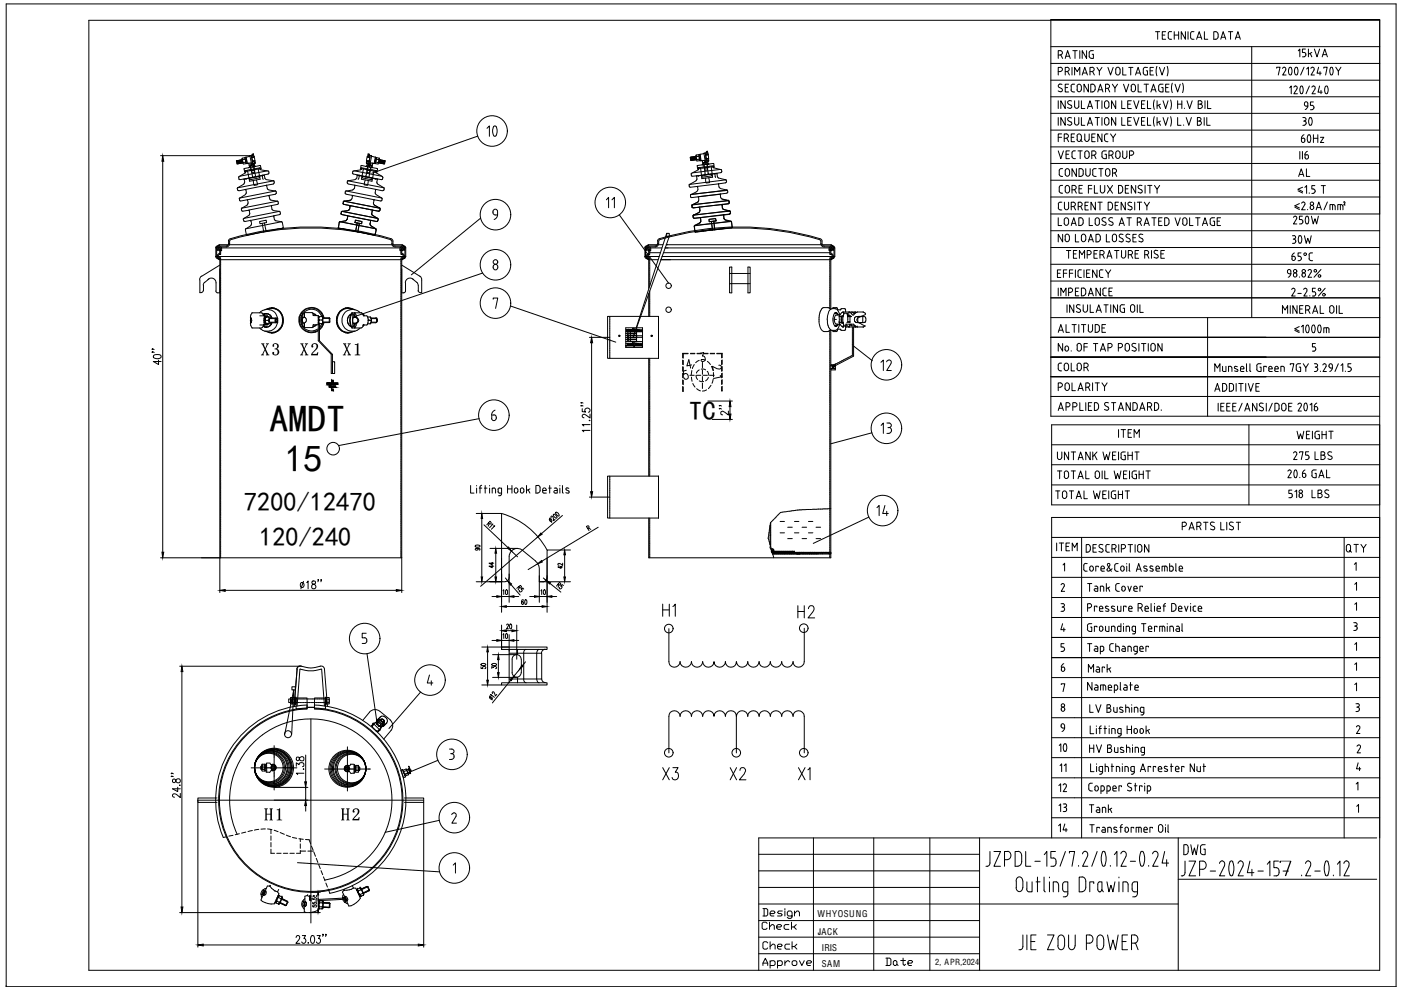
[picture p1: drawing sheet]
<svg xmlns="http://www.w3.org/2000/svg" width="297mm" height="210mm" viewBox="0 0 297 210" stroke-linecap="round" stroke-linejoin="round" font-family="sans-serif">
<defs><g id="words">
<g font-size="8.1">
<text x="57.1" y="91.6">AMDT</text>
<text x="60.4" y="100">15</text>
</g>
<text font-size="7.9" x="100.5" y="31">10</text>
<g font-size="6.6">
<text x="274.1" y="28.6">30</text>
<text x="272" y="53.6">30W</text>
<text x="222.2" y="161.2">10</text>
</g>
<g font-size="5.7">
<text x="102.3" y="48">9</text>
<text x="139.7" y="131.9">H1</text>
<text x="168.3" y="132.3">H2</text>
<text x="139.7" y="166.5">X3</text>
<text x="153.8" y="166.5">X2</text>
<text x="168.3" y="166.5">X1</text>
</g>
<g font-size="5.6">
<text x="146.1" y="89">TC</text>
<text x="51.7" y="108.4">7200/12470</text>
<text x="54.9" y="115.9">120/240</text>
</g>
<g font-size="5.3">
<text x="185.9" y="79.7">12</text>
<text x="185.9" y="93.1">13</text>
<text x="189.4" y="110.4" transform="rotate(-90 189.4 110.4)">14</text>
<text x="250.1" y="182.4">DWG</text>
</g>
<g font-size="4.9">
<text x="274.5" y="38.8">AL</text>
<text x="131.6" y="45.2" transform="rotate(-90 131.6 45.2)">11</text>
<text x="273.8" y="45.9">2.8A/mm</text>
<text x="230" y="173.6">Tank</text>
<text x="160.9" y="202.5">Check</text>
<text x="187" y="206">Date</text>
</g>
<g font-size="4.4">
<text x="274.8" y="24.3">95</text>
<text x="223.3" y="79.7">COLOR</text>
<text x="236.4" y="93.8">ITEM</text>
<text x="274.1" y="94.2">WEIGHT</text>
<text x="284.7" y="118.2">QTY</text>
<text x="230" y="143.6">Mark</text>
<text x="223.7" y="173.2">13</text>
<text x="223.7" y="169">12</text>
<text x="223.7" y="177.4">14</text>
<text x="160.9" y="198.3">Check</text>
</g>
<g font-size="4">
<text x="150.3" y="79.7">2</text>
<text x="227.2" y="164.7" transform="rotate(-90 227.2 164.7)">11</text>
</g>
<g font-size="3.8">
<text x="55.2" y="75.3">X3</text>
<text x="63.5" y="75.3">X2</text>
<text x="72.6" y="75.3">X1</text>
<text x="56" y="173.9">H1</text>
<text x="72.3" y="173.9">H2</text>
</g>
<text font-size="3.5" x="150.3" y="81.5">1</text>
<g font-size="1.9">
<text x="173.3" y="194.4">WHYOSUNG</text>
<text x="173.4" y="198.2">JACK</text>
<text x="174.3" y="201.6">IRIS</text>
<text x="174.3" y="204.9">SAM</text>
</g>
<text font-size="1.8" x="198.3" y="204.7">2, APR,2024</text>
</g></defs>
<g fill="none" stroke="#000" stroke-width=".21">
<path d="M1.3 .8h294.7v208.4h-294.7zM222.8 9.9h69.7M222.8 13.4h69.7M222.8 17h69.7M224.4 11.7h.4M224.4 15.2h.4M224.7 17.8l.5 .1M224.7 17.9l-.3 .1v.3l.7 .5M224.8 10.7a.44 .44 0 0 1 .5 .5 .44 .44 0 0 1-.5 .4M224.8 14.3a.44 .44 0 0 1 .5 .4 .44 .44 0 0 1-.5 .4M224.8 10.7h-.4v1.7M224.8 14.3h-.4v1.6"/>
<path d="M224.9 11.7l.4 .7M225.1 18.8a.4 .4 0 0 1 0 .6 .4 .4 0 0 1-.6 0l-.2-.1M225.8 12.4l.6-1.7 .5 1.7M225.8 15.2h.5M225.8 18.6h.6M226 11.9h.8M226.3 14.3a.44 .44 0 0 1 .4 .4 .44 .44 0 0 1-.4 .4M226.3 14.3h-.5v1.6M226.4 15.2l.3 .7M226.6 17.9h-.8v1.6h.8M227.1 19.1l.4 .4M227.1 18.3v.8"/>
<path d="M227.3 14.3v1.6M227.5 10.7h.9M227.5 19.5h.3M227.8 15.9v-1.6l.6 .9 .5-.9v1.6M227.8 17.9h-.5l-.2 .4M227.9 10.7v1.7M228.3 18.3a.44 .44 0 0 1 .5-.4 .44 .44 0 0 1 .4 .4M228.3 19a.44 .44 0 0 0 .5 .5 .44 .44 0 0 0 .4-.5M228.4 18.3v.7M228.9 10.7v1.7M229.3 18.3v.7M229.4 15.9l.6-1.6 .5 1.6"/>
<path d="M229.6 15.5h.8M230.4 10.7v1.7l-1-1.7v1.7M230.8 17.9v1.6l-1-1.6v1.6M231.1 15.2h.5M231.4 10.7l-.3 .1a1.25 1.25 0 0 0-.1 1.3l.4 .2M231.4 10.7h.4M231.5 14.3a.44 .44 0 0 1 .5 .4 .44 .44 0 0 1-.5 .4M231.6 11.5h.2v.9h-.4M231.6 14.3h-.5v1.6M231.6 15.2l.4 .7M232.2 19l-.3 .4-.2 .1M232.2 18.3l-.3-.4h-.6v1.6h.4"/>
<path d="M232.2 18.4v.6M232.6 14.3l.5 .8 .5-.8M232.7 19.5l.6-1.6 .5 1.6M232.9 19h.8M233.1 15.1v.8M234.4 18.7h.4a.44 .44 0 0 0 .4-.4 .44 .44 0 0 0-.4-.4h-.4v1.6M234.9 14.3l.6 1.6 .5-1.6M234.9 18.7l.4 .8M235.8 17.9l.6 .8 .5-.8M236.4 18.7v.8M236.6 14.7v.8a.44 .44 0 0 0 .4 .4 .44 .44 0 0 0 .4-.4M236.6 14.7a.44 .44 0 0 1 .4-.4 .44 .44 0 0 1 .4 .4"/>
<path d="M237.5 14.7v.8M238 14.3v1.6h.8M238.2 17.9l.6 1.6 .5-1.6M239.3 14.3h.9M239.7 14.3v1.6M239.8 18.3a.44 .44 0 0 1 .5-.4 .44 .44 0 0 1 .4 .4M239.8 19a.44 .44 0 0 0 .5 .5 .44 .44 0 0 0 .4-.5M239.9 18.3v.7M240.7 15.9l.6-1.6 .6 1.6M240.7 18.3v.7M240.9 15.5h.8M241.3 17.9v1.6h.7"/>
<path d="M242.4 14.7v.8l.2 .3 .7 .1v-.9h-.3M242.6 17.9h.9M242.8 14.3l-.3 .2-.1 .2M242.9 14.3h.4M243 17.9v1.6M243.8 15h.6M244 19.5l.6-1.6 .5 1.6M244.2 19h.7M244.6 14.3h-.8v1.6h.8M245 6.7h.9M245.3 14.1l-.2 .8 .2 1.2M245.4 6.7v1.6"/>
<path d="M245.7 18.3v.9l.4 .3M245.8 14.3l.6 1.6 .5-1.6M246.3 18.6h.3v.9h-.5M246.4 7.4h.6M246.6 17.9h-.7l-.2 .4M247.1 6.7h-.7v1.6h.7M247.1 18.6h.6M247.5 14.1l.1 .8-.1 1.2M247.7 7.9l.2 .4h.5M247.9 17.9h-.8v1.6h.8M248.1 6.7l-.4 .2v1M248.1 6.7h.3"/>
<path d="M248.6 17.6l-.2 .8 .2 1.2M249 7.4h.9M249 6.7v1.6M249.1 17.9l.6 1.6 .5-1.6M249.9 6.7v1.6M250.7 17.6l.2 .8-.2 1.2M251.3 6.7v1.6l-.9-1.6v1.6M251.9 6.7v1.6M252.4 7.9l.2 .4h.6M252.8 6.7l-.3 .2-.1 1M252.9 6.7h.3M253.7 8.3l.6-1.6 .5 1.6"/>
<path d="M253.9 7.9h.7M255.4 6.7v1.6h.7M258.2 7.2l-.2-.4-.7-.1v1.6h.7l.2-.5M258.3 7.2v.7M258.8 8.3l.5-1.6 .6 1.6M259 7.9h.8M260.4 6.7h1M260.9 6.7v1.6M261.9 8.3l.6-1.6 .5 1.6M262 7.9h.8M265.4 9.9v57.4M270.7 14.5v-.2h.7l-.4 1.6"/>
<path d="M271.9 14.5l.2-.2a.36 .36 0 0 1 .4 .1 .36 .36 0 0 1 .1 .4M272.6 14.8l-.7 1.1h.8M273.4 14.3a1.55 1.55 0 0 0 0 1.5M273.4 14.3h.2a1.13 1.13 0 0 1 0 1.6l-.2-.1M273.4 18.6l.4-.4v1.7M274.3 18.5l.2-.2a.36 .36 0 0 1 .5 .1 .36 .36 0 0 1 0 .4M274.6 14.3a1.55 1.55 0 0 0 0 1.5M274.7 14.3h.1a1.13 1.13 0 0 1 0 1.6l-.1-.1M275 18.8l-.7 1.1h.8M275.3 10.8l.3-.4v1.7M276.1 18.3a1.55 1.55 0 0 1 0 1.5M276.1 18.3h-.3a1.55 1.55 0 0 0 0 1.5"/>
<path d="M276.5 14.3l-.7 1.6M276.8 10.4h-.7v.7l.6 .1 .2 .3-.2 .5-.6 .1M277 14.6l.4-.3v1.6M277.4 10.4v1.7M277.6 18.2l-.7 1.7M277.8 11.3l.3 .8M277.9 14.5l.2-.2a.36 .36 0 0 1 .4 .1 .36 .36 0 0 1 .1 .4M278.1 11.1l-.7 .4M278.1 18.5l.2-.2a.36 .36 0 0 1 .5 .1 .36 .36 0 0 1 0 .4M278.6 14.8l-.6 1.1h.7M278.7 10.4l.5 1.7 .6-1.7M278.8 18.8l-.6 1.1h.7"/>
<path d="M279.6 14.3l-.4 1.2h.9M279.8 18.2l-.4 1.3h.9M279.9 15.2v.7M280.1 19.2v.7M280.3 12.1l.6-1.7 .5 1.7M280.5 11.6h.8M280.7 14.5v-.2h.7l-.3 1.6M281 18.3l.2-.1a1.13 1.13 0 0 1 0 1.7h-.1a1.26 1.26 0 0 1-.1-1.6zM282.1 14.3h.2a1.13 1.13 0 0 1 0 1.6l-.2-.1M282.1 14.3a1.55 1.55 0 0 0 0 1.5M283.2 14.3l.6 .8 .5-.8M283.8 15.1v.8"/>
<path d="M292.5 4.3h-273.7v201.4h273.7v-201.6h-69.7v84.2h69.7M34 33h19M34.5 34.2v82.9M50.2 34.1l.1 .6M50.2 34.1l.2 .6M50.3 34.1l.2 .6M50.3 34l.2 .7M50.4 39.8l-.1 .3M50.4 34.1l.2 .6M50.5 34l.2 .7M50.5 34.1l.2 .5M50.6 34l.2 .7"/>
<path d="M50.6 37.9l.3 .2M50.6 37.6l.1 .3M50.7 34l.1 .6M50.7 34l.2 .7M50.8 34l.2 .6M50.8 33.9l.2 .7M50.9 34l.2 .6M50.9 33.9l.2 .7M51 34l.2 .5M51.1 33.9l.2 .7M51.1 33.9l.2 .6M51.2 33.9l.2 .7"/>
<path d="M51.3 33.9l.1 .6M51.3 33.9l.2 .6M51.4 33.6v.3M51.4 33.5v.3M51.4 33.9l-1.3 .2 .1 .6 1.9-.3v.2M51.4 33.9l.2 .6M51.5 34.5l.1 .3M51.7 38h.1M51.7 39l-1.3 .8M51.8 35.8h-.1M51.8 38.1l.1 .5M51.8 35.9l.1 .6 .3-.1"/>
<path d="M51.8 38.6l-.1 .4M51.9 33.4v.3M51.9 33.4l-.5 .2M51.9 33.7l.2 .7M52 33.8l-.6 .1M52 36.6l-1.4 1M52.1 34l.2 .1M52.1 36.2v.2l.3-.1M52.1 37.8v.1M52.1 37.9l.1 .2M52.1 36.4l-.1 .2M52.1 37.9l-1.2 .2"/>
<path d="M52.1 33.3v.1M52.2 33.4h-.3l.3 1.3 .2-.1M52.2 33.4l.2 1.3M52.2 34.7l-.6 .1M52.2 33.3h-.1M52.3 36.1l-.3 .1v.3M52.3 34.6l.1 .1M52.7 34.7h-.2M52.8 34.6h-.3M52.8 34.8l.1 .5-.1 .2M52.8 36l-.4 .1M52.8 36.2l-.3 .1"/>
<path d="M52.9 37.7l2-.3 .1 .3-2.1 .4zM52.9 36h.1M52.9 36.2h.1M52.9 35.5l-1.1 .3M53 33.1l-.8 .2 .3 1.4M53 33.1l.3 1.5 .6 .1M53 35.5h.1M53 33v.1M53.3 35.9l-.3 .1M53.3 34.6h-.6l.1 .1M53.3 34.6l.4 .3-.6 .1M53.3 35.9h.1"/>
<path d="M53.3 33.1l.3 1.3-.1-.3M53.4 35l-.1-.2-.2 .3 .6-.1v-.1l.4 1.2-.9 .1-.2-1.1 .6 2.4-.1 .2M53.4 35.4l-.3 .1M53.4 36.1l-.4 .1M53.4 35.1l.1 .3M53.5 32.8l-.5 .2M53.5 35.4h.1M53.5 34.1l.1 .1M53.5 32.9l-.1 .2M53.5 32.8h-.1M53.5 33.4v.7M53.5 33.3l-.1 .1"/>
<path d="M53.5 32.8h.1M53.5 34.3h.1M53.5 34.4l.1 .2M53.6 34.2h.1M53.6 32.9v.3M53.6 34.1l.1 .1M53.6 32.9l-.1 .1M53.6 32.7h.1M53.7 34.6l.1 .1M53.7 32.8h-.2M53.7 33.3h-.1M53.7 32.8h.1"/>
<path d="M53.7 32.8l.2 .5-.4 .1M53.7 35.4h-.2M53.7 35l.3 1.6h-.5l-.2-.5M53.8 34.2h.1M53.8 36l-.3 .1M53.8 34.2h-.1M53.8 36h.1M53.8 35.3l-.2 .1M53.8 35.8l-.4 .1M53.9 33.2l.1 .9M53.9 34.2l.1 .3M53.9 34.5l-.1 .1"/>
<path d="M53.9 36l.3 1.4 .2 .1M54 35.3h.2M54 35.2h.2M54.1 34.1h-.5M54.1 34.7h-.2l.1 .5M54.1 34.6h.1M54.1 34.7h.1M54.1 34.1v.5M54.2 35.3h-.4M54.2 35.8h-.3M54.2 35.9l-.3 .1M54.2 35.8h.1"/>
<path d="M54.3 35.9h.1M54.4 38.2l.2 1-.7 .1-.2-1M54.6 35.7h-.2M54.7 35.8l-.3 .1M54.7 35.7h.1M54.8 35.8l.4 2.2-2.3 .4-.5-2.1M54.8 35.6h.4v.2M55.1 35.6v.2h-.3M55.1 35.1h.1M55.1 35.8l1.8 .5M55.2 35.2l-1 .1M55.2 35.2l.2 .6h-.3"/>
<path d="M55.6 37.2l.2 .8M55.7 37.1v.1M55.7 37.2l-3.6 .7M56 37.1l.2 .7M56 37.2l-4.3 .8M56.1 37.8l.1 .1M56.3 37.9l.1 .1M56.5 38.1l1.5 .2-7.6 1.5M56.5 39.2v.2M56.6 39.5l.1 .6 .3 .1M56.6 36.2l-5.8 1.2M56.8 36.3h.1"/>
<path d="M56.9 36.9l-1.2 .3M56.9 36.3h.1M57 36.8l-.2 .1M57 36.4v.2M57 36.7v.1M58 38.3l.1 .1M58 39l-5.9 1.2M58.1 38.4v.1M58.1 38.7l-.2 .3M58.1 38.5l.1 .2M73.6 38.7l.2 .3M73.7 38.5l-.1 .2"/>
<path d="M73.8 38.3l-.2 .2M73.8 39l5.9 1.2M74.7 36.7l.1 .1M74.8 36.8l.1 .1M74.8 36.4v.2M74.9 36.3h-.1M74.9 36.9l1.3 .3M75.1 40l-.3 .2M75.1 36.2l5.8 1.2M75.2 39.2v.2M75.2 39.5l-.1 .5M75.3 38.1l-1.5 .2 7.6 1.5-1.3-.8"/>
<path d="M75.6 37.8l-.3 .2M75.7 37.1l-.1 .7M75.7 37.2l4.4 .8M76.1 37.2l3.6 .7M76.1 37.1v.1M76.1 37.2l-.2 .8M76.5 35.2l-.1 .6h.3M76.6 35.9l-1.8 .4M76.7 35.8l-.1 .1M76.7 35.1l-.2 .1M76.7 35.1l.9 .2M76.7 35.6v.2h.3"/>
<path d="M76.8 37.4l2.1 .3v.4l-2.1-.4zM77 35.8l-.4 2.2 2.3 .4 .5-2.1M77 35.6h-.4v.2M77 35.7h.1M77.1 35.8l.3 .1M77.2 35.7h.2M77.4 38.2l-.2 1 .7 .1 .2-1M77.5 37.5h.1M77.5 35.9h.1M77.5 35.8h.1M77.6 35.3h.2M77.6 35.3l.6 .1"/>
<path d="M77.6 35.9l.3 .1M77.6 35.8h.3M77.7 34.1v.5M77.7 34.7h.2l-.1 .5M77.7 34.6h.1M77.7 34.7h.1M77.8 35.1l-.2 .1M77.8 34.1h-.1M77.8 35.3h.2M77.8 34.6h.1M77.9 36l-.4 1.5M77.9 36h.1"/>
<path d="M77.9 34.1h.3M77.9 33.2l.1 .1M77.9 33.2l-.2 .9M77.9 34.2l-.1 .4M78 35.8h.1M78 34.2h.1M78 34.2h-.1M78.1 32.8h.1M78.1 32.8l-.2 .4M78.1 35l-.3 1.6h.6l.1-.5M78.1 35.4h.2M78.1 35.8l.3 .1"/>
<path d="M78.1 36l.2 .1M78.1 32.7h-.1M78.1 32.8h.2M78.1 34.6l-.1 .1M78.1 34.1l-.1 .1M78.2 34.4l-.1 .2M78.2 33.3l.2 .1-.4-.1M78.2 33.3l.1 .1M78.3 33.4h.1M78.3 32.9l.1 .4-.1 1.1M78.3 33l-.2 .1 .1 .2M78.3 32.8h.1"/>
<path d="M78.3 34.3h.1M78.3 35.4h.1M78.3 34.3v.1M78.3 32.8l.4 .2M78.3 34.1v.3M78.4 33.4l-.1 .7-.2 .1M78.4 35v-.2l.3 .3-.6-.1v-.1l-.4 1.2 .9 .1 .1-1.1-.5 2.4 .1 .2M78.4 35.9h.1M78.4 36.1h.1M78.4 35.1l-.1 .3M78.4 35.4l.3 .1M78.4 34.7l-.3 .2 .6 .1"/>
<path d="M78.5 34.6l-.1 .1M78.5 36.1l.3 .1M78.5 35.9l.3 .1M78.7 34.6h.3M78.7 34.6h-.2M78.7 33h.1M78.7 33l.1 .1M78.7 35.5h.1M78.8 33.1h.1M78.8 33.1l-.3 1.5-.6 .1M78.8 33.1l.8 .2-.4 1.4M78.8 36.2h.1"/>
<path d="M78.9 36l.4 .1M78.9 35.5h.1M78.9 35.3l.1 .2M79 36.2l.2 .1M79 34.6h.2M79 35.5l.9 .2M79 34.8l-.1 .6M79.1 34.6l-.1 .1M79.2 34.7h-.2M79.2 34.7h.1M79.3 36.1h.1M79.4 34.6l-.1 .1"/>
<path d="M79.4 34.6v.1M79.5 36.1l.3 .1v.3M79.6 33.3l.2 .1-.2 1.3h-.2M79.6 33.4l-.2 1.3M79.6 34.7l.6 .1M79.6 37.9l-.1 .2M79.7 34.4l-.1 .2M79.7 37.8v.1M79.7 37.9l1.2 .2M79.7 34.4l.5 .1M79.7 34l-.2 .1M79.7 36.2v.2l-.3-.1"/>
<path d="M79.8 33.7l.1-.3 .5 .2-.1 .3M79.9 38.6l.2 .4M79.9 35.7l.1 .1M80 38.1l-.1 .5M80 38h.1M80.1 35.9l-.2 .6-.3-.1 .1 .2 1.5 1M80.3 33.9l-.1 .9M80.3 33.9l-.5-.2-.1 .7M80.3 33.9l1.4 .2-.2 .6-1.2-.2 .2-.6M80.4 33.5l-.1 .3M80.5 33.9l-.2 .6M80.6 33.9l-.2 .7"/>
<path d="M80.6 33.9l-.1 .6M80.7 33.9l-.2 .7M80.8 34l-.2 .5M80.9 33.9l-.3 .7M80.9 34l-.2 .6M81 33.9l-.2 .7M81 38l-.2 .1M81 34l-.1 .6M81.1 34l-.2 .7M81.1 34l-.2 .6M81.1 37.9l-.1 .2M81.2 37.6l-.1 .3"/>
<path d="M81.2 34l-.2 .7M81.2 34.1l-.1 .5M81.3 34l-.2 .7M81.4 34.1l-.2 .6M81.4 39.8v.5M81.4 34l-.2 .7M81.5 34.1l-.2 .6M81.6 34.1l-.2 .6M101.3 28.9l-22.5 7.8M146.1 39.3v.2M146.1 39.5l.3 .2M146.2 39.1l-.1 .2"/>
<path d="M146.4 33.4l.1 .6M146.4 33.3l.2 .7M146.5 33.4l.1 .5M146.5 36.8v.1M146.6 36.9v.3M146.6 33.3l.1 .7M146.6 37.2l.2 .2M146.6 33.3l.2 .6M146.7 33.3l.1 .7M146.7 33.3l.2 .6M146.8 33.3l.1 .7M146.9 33.3l.1 .6"/>
<path d="M146.9 33.3l.2 .6M147 33.3l.1 .6M147 33.2l.2 .7M147.1 33.3l.1 .6M147.2 33.2l.1 .7M147.2 33.3l.2 .6M147.3 33.2l.1 .7M147.4 33.3l.1 .6M147.4 33.2l.2 .7M147.5 33.3l.1 .5M147.5 33.2l.2 .7M147.6 32.9l.1 .9"/>
<path d="M147.6 32.9l.6-.1v.3M147.6 32.9l.1 .3M147.7 33.2l-1.4 .1 .2 .7 1.2-.1M147.7 37.3v.1M147.7 37.4h.1M147.7 37.5l.1 .5M147.8 38l-.1 .2M147.9 39.5v.2M147.9 39.5l-1.5 .2M147.9 35.1v.7h.3l-.2 .2-1.4 .8M147.9 39.7l.1 .5M148 37.2l.1 .2"/>
<path d="M148 37.2h.1M148.1 35.5v.2h.3M148.2 33.1l.1 .9M148.2 33.1l-.5 .1M148.3 33.8h-.6l.1 .3M148.3 33.3l.2 .2M148.3 34.1h-.6M148.4 32.8l.2 1.2 .2 .1M148.4 32.7h.1M148.4 32.8h-.2l.2 1.3h.2M148.4 35.5h-.4l.1 .3M148.5 35.5h.1"/>
<path d="M148.5 35.7h.1M148.5 34v.1M148.7 34.1a.62 .62 0 0 1 .2 .8l-.1 .1M148.8 37.2l2.1-.3 .1 .4-2.2 .3zM148.8 35.5h-.2M148.9 35.6l-.3 .1M148.9 34h-.2M148.9 35.6h.1M149 35.4l-.1 .1M149.1 35l-1.1 .1M149.2 34.9h.3M149.2 34l.3 .1"/>
<path d="M149.2 34h-.3M149.2 32.6l-.7 .1 .2 1.4M149.3 32.5l-.1 .1M149.3 32.5l.2 1.5 .6 .1M149.3 35.4h-.2M149.3 32.5h.1M149.4 35.4h.1M149.4 34.1h.1M149.4 37.1h.1M149.5 34.2l.3 .2h-.6M149.5 35.5l-.4 .1M149.6 32.8l.1 1.1v-.2"/>
<path d="M149.6 34.6l-.1-.4-.3 .2v.2l.7-.1-.1-.1 .3 1.2-.8 .1-.1-1.1 .2 2.5M149.6 34.7v.2M149.6 34.9h.1M149.6 32.8h.1M149.6 32.6v.1M149.7 33.7h.1M149.7 33.8l.1 .2M149.7 33.6l.2 .1M149.7 32.3l.1 .1-.4 .1M149.7 32.4l-.1 .1M149.7 32.2h.3M149.8 32.7l-.1 .1"/>
<path d="M149.8 32.3h.1M149.8 32.8h.1M149.8 35.3l-.3 .1M149.8 32.8l-.1 .1v.7M149.8 33.6l.2 .1M149.8 35.5h-.3M149.8 34.1h.2M149.9 35.3h.1M149.9 35.5h.1M149.9 34.5l.1 1M149.9 34.8l-.3 .1M149.9 32.4v.1"/>
<path d="M149.9 32.4h-.2M149.9 34.8h.2M149.9 32.5v.2M149.9 34.8l-.2 .1M150 33.6l.1 .4-.1 .1M150 32.2h.1M150 35.5h.1M150 35.5v.6h-.5l-.1-.5M150 35.5l.2 1.4M150 32.2l.2 .5-.2 .1M150 32.8l-.4 .1M150.1 32.7l.1 1"/>
<path d="M150.1 33.6h.1M150.2 36.9h.1M150.2 36.9l.1 .1M150.2 33.6h-.5M150.2 34.7l.1 .1M150.2 33.6v.5M150.2 34.2h-.1l.1 .5M150.2 34.1h.1M150.2 35.3h-.3M150.3 37.7l.1 1-.7 .1-.1-1.1M150.3 34.8h-.3M150.3 34.8h-.2"/>
<path d="M150.3 35.5h-.3M150.4 35.2l-.1 .1M150.7 35.2h-.3M150.7 35.4l-.4 .1M150.8 35.2h.5v.2M150.8 35.4l.3 2.2-2.3 .3-.3-2.2M151.1 35.4l.1 .1M151.2 35.2v.1l-.3 .1M151.2 34.7h.1l.1 .7h-.2M151.2 34.7l-.9 .1M151.2 35.5l1.7 .5M151.6 36.8v.2"/>
<path d="M151.6 37v.5M151.6 37.4l.1 .2M151.6 36.8h.1M151.6 36.8l-4.7 .6M152 36.8h.1M152 36.8l-4.4 .5M152 36.8l.1 .7M152.1 37.4l.1 .2M152.2 37.6l1.7 .5M152.4 39.1v.6M152.4 39.1h.1M152.4 38.9v.1"/>
<path d="M152.4 39.6l.4 .3 1.3 .4M152.7 35.9l-5.8 .7M152.9 35.9l.1 .2M152.9 36.6l-1.3 .2M153 36.1v.3M153 36.3l-.2 .3M153.9 38.1v.1M153.9 38.1l-7.7 1 1.5-.9M154 38.2v.1M154 38.3v.3l-.2 .2-6 .7M222.8 27.6h69.7M222.8 31.1h69.7"/>
<path d="M222.8 34.7h69.7M222.8 38.2h69.7M222.8 20.5h69.7M222.8 24h69.7M224.4 32l.5 1.6 .6-1.6M224.4 29.1h.7M224.4 21.4v1.6M224.4 24.9v1.7M224.6 36.2v.8M224.6 39.7v.8M224.6 37l.4 .4M225 37.4h.3"/>
<path d="M225.1 28.4h-.7v1.6M225.3 35.8h-.5l-.2 .4M225.3 39.3l-.5 .1-.2 .3M225.6 29.3h.5M225.8 21.4v1.6l-.9-1.6v1.6M225.8 24.9v1.7l-.9-1.7v1.7M225.9 36a.44 .44 0 0 1 .5-.2 .44 .44 0 0 1 .3 .4v.7a.44 .44 0 0 1-.4 .5 .44 .44 0 0 1-.5-.5zM225.9 39.5a.44 .44 0 0 1 .5-.2 .44 .44 0 0 1 .3 .5v.7a.44 .44 0 0 1-.4 .4 .44 .44 0 0 1-.5-.4zM226 32.7h.6M226.1 28.4a.44 .44 0 0 1 .4 .4 .44 .44 0 0 1-.4 .5M226.1 28.4h-.5v1.6M226.2 29.3l.4 .7"/>
<path d="M226.3 26.4l.6 .2M226.6 22.1l.4 .2a.4 .4 0 0 1 .1 .6 .4 .4 0 0 1-.6 0l-.2-.1M226.6 25.6l.5 .3M226.7 21.4l-.3 .2 .2 .4M226.7 21.3l.5 .1M226.7 32h-.7v1.6h.7M227 25.8l.2 .5-.3 .2M227.1 29.1h.6M227.2 25a.43 .43 0 0 0-.6 0 .43 .43 0 0 0 0 .6M227.3 33.2l.4 .4M227.3 32.4v.8M227.7 33.6h.3"/>
<path d="M227.7 39.3a.44 .44 0 0 1 .5 .5 .44 .44 0 0 1-.5 .4M227.8 39.3h-.5v1.7M227.8 28.4h-.7v1.6h.7M227.8 21.4v1.1a.44 .44 0 0 0 .5 .5 .44 .44 0 0 0 .4-.5v-1.1M227.8 24.9v1.2M227.8 26.1a.44 .44 0 0 0 .5 .4 .44 .44 0 0 0 .4-.4M228 32h-.5l-.2 .4M228.2 35.8v1.6l-.9-1.6v1.6M228.3 28.8a.44 .44 0 0 1 .5-.4 .44 .44 0 0 1 .4 .4M228.3 29.6a.44 .44 0 0 0 .5 .4 .44 .44 0 0 0 .4-.4M228.4 28.9v.7M228.6 32h.8"/>
<path d="M228.7 24.9v1.2M229 29.7l.4 .3M229 32v1.6M229.2 37.4l.2-.1a1.09 1.09 0 0 0 0-1.5h-.6v1.6h.4M229.3 21.4v1.6h.7M229.3 24.9v1.7h.7M229.3 28.9v.7M229.5 39.3h-.7v1.7h.7M230 33.2a.44 .44 0 0 0 .4 .4 .44 .44 0 0 0 .5-.4M230 28.4v1.2a.44 .44 0 0 0 .4 .4 .44 .44 0 0 0 .5-.4M230.2 35.8v1.1a.44 .44 0 0 0 .5 .5 .44 .44 0 0 0 .4-.5M230.5 23l.6-1.6 .5 1.6"/>
<path d="M230.5 26.6l.6-1.7 .5 1.7M230.7 22.5h.8M230.7 26.1h.8M230.9 32.4a.44 .44 0 0 0-.5-.4 .44 .44 0 0 0-.4 .4v.8M230.9 28.4v1.2M230.9 32.5v.7M231.1 35.8v1.1M231.5 39.3h-.7v1.7M231.5 29.1h.5M231.5 32.9h.4M231.6 37l.5 .4M231.7 36.2v.8"/>
<path d="M231.9 32.9a.44 .44 0 0 0 .5-.5 .44 .44 0 0 0-.5-.4h-.4v1.6M232 39.3v1.7h.7M232 32.9l.4 .7M232.1 37.4h.3M232.2 28.4h-.7v1.6h.7M232.2 21.4h.9M232.2 24.9h.9M232.4 35.8h-.6l-.2 .4M232.7 21.4v1.6M232.7 24.9v1.7M233 35.8h.8M233.3 39.3v1.2a.44 .44 0 0 0 .4 .4 .44 .44 0 0 0 .5-.4"/>
<path d="M233.4 35.8v1.6M233.6 33.2l.3 .3 .2 .1M233.6 28.4v1.6l-.9-1.6v1.6M233.6 21.4v1.6M233.6 24.9v1.7M234.1 32l-.4 .2-.1 1M234.1 32h.5M234.2 29.6l.4 .4M234.2 21.8v.7a.44 .44 0 0 0 .4 .5 .44 .44 0 0 0 .5-.5M234.2 28.8v.8M234.2 21.8a.44 .44 0 0 1 .4-.4 .44 .44 0 0 1 .5 .4M234.2 26.1a.44 .44 0 0 0 .4 .4 .44 .44 0 0 0 .5-.4"/>
<path d="M234.2 39.3v1.2M234.3 32.7h.3v.9h-.5M234.6 30h.3M234.8 39.3l1.1 1.7M234.9 28.4h-.5l-.2 .4M235.1 25.4a.44 .44 0 0 0-.5-.5 .44 .44 0 0 0-.4 .5v.7M235.1 32.9h.5M235.1 21.8v.7M235.1 25.4v.7M235.3 36.2a.44 .44 0 0 0-.5-.4 .44 .44 0 0 0-.4 .4v.7a.44 .44 0 0 0 .5 .5 .44 .44 0 0 0 .4-.5M235.3 36.2v.7M235.5 28.4l.5 .8 .6-.8"/>
<path d="M235.6 32a.44 .44 0 0 1 .4 .4 .44 .44 0 0 1-.4 .5M235.6 32h-.5v1.6M235.7 32.9l.3 .7M235.9 36.7h.4M235.9 39.3l-1.1 1.7M236 29.2v.8M236.3 36.6a.44 .44 0 0 0 .4-.4 .44 .44 0 0 0-.4-.4h-.4v1.6M236.4 36.7l.4 .7M236.6 21.4v1.6l-.9-1.6v1.6M236.6 24.9v1.7l-.9-1.7v1.7M236.6 33.2a.44 .44 0 0 0 .4 .4 .44 .44 0 0 0 .4-.4M237.4 32.4a.44 .44 0 0 0-.4-.4 .44 .44 0 0 0-.4 .4v.8"/>
<path d="M237.5 32.5v.7M237.8 21.4v1.6h.7M237.8 24.9v1.7h.7M238 33.2a.44 .44 0 0 0 .4 .4 .44 .44 0 0 0 .5-.4M238 39.8l-.2-.4-.6-.1v1.7h.3M238 32v1.2M238 39.8v.7M238.9 32v1.2M239.1 22.1h.5M239.1 25.7h.5M239.3 39.3h-.7v1.7h.7M239.5 32.9h.4"/>
<path d="M239.9 21.4h-.8v1.6h.8M239.9 24.9h-.8v1.7h.8M239.9 32a.44 .44 0 0 1 .5 .4 .44 .44 0 0 1-.5 .5M239.9 32h-.4v1.6M240.4 21.4l.5 1.6 .6-1.6M240.4 24.9l.5 1.7 .6-1.7M240.8 39.3v1.7l-.9-1.7v1.7M241.5 40l.5 .3M241.7 39.3l-.4 .3 .2 .4M241.7 39.3l.4 .1M242 22.1h.6M242 25.7h.6"/>
<path d="M242.7 21.4h-.7v1.6h.7M242.7 24.9h-.7v1.7h.7M242.8 39.3v1.7M243.3 21.4v1.6h.7M243.3 24.9v1.7h.7M243.3 39.3h.9M243.8 39.3v1.7M244.7 21.2l-.1 .8 .1 1.2M244.7 24.7l-.1 .8 .1 1.2M244.8 39.3l.5 .8 .6-.8M245.3 21.4v1.6M245.3 24.9v1.7"/>
<path d="M245.7 22.3l.3 .7M245.7 25.9l.3 .7M246 22.1l-.7 .4M246 25.7l-.7 .3M246.6 21.4l.5 1.6 .6-1.6M246.6 24.9l.5 1.7 .6-1.7M248.2 21.2l.2 .8-.2 1.2M248.2 24.7l.2 .8-.2 1.2M249.7 24.9v1.7h.7M249.7 22.1h.9M249.7 21.4v1.6M250.6 21.4v1.6"/>
<path d="M251 26.5v.1M251.1 22.9v.1M251.5 24.9l.6 1.7 .5-1.7M251.7 21.4l.5 1.6 .6-1.6M253.9 25.7h.4M254 22.1h.5M254.3 24.9a.36 .36 0 0 1 .3 .4 .36 .36 0 0 1-.3 .3 .44 .44 0 0 1 .4 .5 .44 .44 0 0 1-.4 .4M254.3 24.9h-.4v1.7h.4M254.5 21.4a.36 .36 0 0 1 .3 .3 .36 .36 0 0 1-.3 .4 .44 .44 0 0 1 .4 .4 .44 .44 0 0 1-.4 .5M254.5 21.4h-.5v1.6h.5M255.3 24.9v1.7M255.5 21.4v1.6"/>
<path d="M255.9 24.9v1.7h.7M256 21.4v1.6h.8M275.6 32.1v1.6M276.1 32.1v1.6M276.6 39.7l.4-.3v1.6M277 32.8l.4 .2v.4M277.1 32.8h-.4v.6M277.2 32.1l-.4 .3-.2 .4M280.1 39.4h.9M280.6 39.4v1.6M42.7 58.5l-.4 .6 .1 2.9h.3M43.4 59.9l-.3 .6"/>
<path d="M44.1 59.3a.99 .99 0 0 1 1.1-.3 .99 .99 0 0 1 .6 1v1.7M44.3 59.1l-.9 .8M45.7 54.4l.2 .3M45.8 54.4v-1.8h40.2v1.8M45.8 54.4h40.2M45.9 54.4l.1 .2M45.9 52.2l-.2 .3M45.9 52.2l.6-.3 .1 .1-.7 .5M45.9 52.6v1.8M46 54.6l.6 .3-.1 .2-.6-.4M46.1 54.4l.1 .2M46.1 54.3h.1"/>
<path d="M46.2 54l-.1 .2M46.2 54.7h.1M46.3 54.2v.2M46.3 53.9h-.1M46.3 54.8h.3v70.8M46.3 54.5l.1 .1M46.4 54.6h.4v.2M46.4 53v.2h.2v-.5h.2v.5h.2v-.2M46.4 52.9h.1M46.5 51.9h38.8M46.5 55.1h38.8M46.5 52.1l-.4 .3-.1 .7h.3v-.4"/>
<path d="M46.5 52.4l-.3 .3M46.6 52.1h1.4M46.6 53.1v.6l-.3 .1M46.6 52.7v.3M46.6 56.2l-3.8 2.4M46.7 52.4h.1M46.8 52.7v1.3l-.5 .1M46.8 52.4l.2 .4M46.8 54.9v.4M46.8 55.4v.4M46.8 55.9v.3M46.8 56.3v.1"/>
<path d="M46.8 56.5v.2M46.8 56.8h.1M46.8 56.9v.3M46.8 57.3h.1M46.8 57.4v.2M46.8 57.7v.1M46.8 57.9v.2M46.8 58.2h.1M46.8 58.3v.3M46.8 58.7h.1M46.8 58.8v.4M46.8 59.3v.3"/>
<path d="M46.8 59.7v.4M47 52.9h.1M48 52.4h-1.4l-.2 .4M48.4 51.1l.2-.4a58.7 58.7 0 0 1 34.5 0l.2 .4M48.5 51.1l-.1 .8-.4 .2M48.7 51.1a.95 .95 0 0 1-.4 1.2l-.3 .1M48.9 50.9l-.2 .2M48.9 50.8a59.1 59.1 0 0 1 34 0M50.3 40.1l.1 .2M50.4 40.2l.3 .2M50.8 42.1v.3M50.8 42.4l.3 .2 1.4-.2"/>
<path d="M50.8 42l-.1 .2M51.2 44.2v.4M51.2 44.1v.1M51.6 46.6l.1 .2M51.7 46.8v.1M51.7 46.3l-.1 .2M51.8 46.9h.1M52 48.8l.2 1M52 40.2l.1 .1M52.1 40.2l-1.4 .3M52.1 48.5l-.1 .2M52.2 40.3v.5"/>
<path d="M52.2 40.8l-.2 .4M52.2 49.8h.1M52.3 49.8h.1M52.4 49.9h.1M52.5 42.4v.1M52.5 42.6l.1 .5M52.6 43l-.2 .4M52.6 49.8l-.2 .1M52.7 49.8h.1M52.8 44.5v.2M52.8 44.6l-1.3 .2-.3-.2M52.9 44.7v.8"/>
<path d="M53 49.7l-.3 .1M53.2 46.8v.2M53.2 49.7h-.1M53.2 46.8l-.1-.1-1.2 .3M53.2 47.7l-.1 .1M53.3 47v.7M53.6 49.6l-.4 .1M54 49.6h-.3M54.4 49.5h-.4M54.5 49.4h.1M54.9 49.3l-.3 .1M54.9 49.3h.1"/>
<path d="M55 47l1.4-.3 .1 .5-1.4 .2zM55.3 49.3h-.2M55.4 49.3h.1M55.6 47.4l.3 1.8h-.4M56 47.3l.4 1.8 .3-.1M56.3 49.1h-.3M56.4 49.1h-.1M56.8 49h.1M57 40.3l1.4 .2-7.5 1.5 1.1-.7M57 41.4v.2M57.1 41.6l.2 .7M57.1 41.5v.1"/>
<path d="M57.2 48.9l-.3 .1M57.2 48.9h.1M57.3 42.3l.2 .1M57.5 42.4l1.3 .3-7.5 1.4 1.2-.6M57.6 43.6l-.1 .2M57.6 43.8l.2 .7M57.6 43.6l-4.8 .9M57.6 48.8l-.2 .1M57.7 48.8h.1M57.8 44.5l.2 .1M58 44.6l1.2 .2-7.5 1.5 1.2-.8M58 45.9v.1"/>
<path d="M58.1 46l.3 .8 1.3 .2-7.5 1.5 1-.6M58.1 48.7l-.3 .1M58.2 45.7l-5 1M58.2 48.7h.1M58.3 40.5l.2 .1M58.4 41.2l-5.9 1.2M58.5 41l-.1 .1M58.5 40.6l.1 .3M58.6 40.9v.1M58.7 48.6l-.4 .1M58.8 42.6l.1 .1M58.8 43.3l-1.2 .3"/>
<path d="M58.9 42.7l.1 .1M59 42.8v.4l-.2 .1M59.2 44.8l.2 .2M59.3 45.5l-1.2 .2-.1 .2M59.4 45l.1 .3M59.4 45.4l-.1 .1M59.4 45.3v.1M59.7 47l.1 .1M59.8 47.1v.1M59.9 47.2v1.1M60 48.4l-1.3 .2M71.7 48.2v.1"/>
<path d="M71.8 48.3h.1M71.8 48.4l1.4 .2M72 47.1l-.2 1.1M72.1 47l-.2 .1M72.4 45l-.1 .3 .2 .2M72.4 44.8v.2M72.5 45.5l1.2 .2M72.5 44.8h-.1M72.7 43.1l.2 .2M72.8 42.8v.3M72.8 42.7v.1M72.9 42.6l-.1 .1"/>
<path d="M72.9 43.3l1.5 .3M73.2 40.9l.1 .2M73.2 48.6l.3 .1M73.2 40.6v.3M73.4 41.2l7.3 1.4 .3-.2M73.4 40.5l-.2 .1M73.6 46.5l-.3 .3-1.2 .2 7.6 1.5-1.1-.6M73.6 48.7l.4 .1M73.7 45.9l-.1 .6M73.7 45.7v.2M73.8 44.6l-1.2 .2 7.5 1.5-1.3-.8M74 45.8l-.4-.1 5 1-.3-.1"/>
<path d="M74 44.5l-.2 .1M74 48.8h.1M74 45.8l.4 .1M74.2 48.8l.2 .1M74.2 43.6l-.2 .9M74.2 43.6l4.8 .9h-.3M74.5 45.9h.1M74.5 42.3l-1.5 .4 7.5 1.4-1.2-.6M74.5 48.9h.1M74.5 43.7h.1M74.6 42.1l-.1 .2M74.6 43.7h.3"/>
<path d="M74.6 45.9l.3 .1M74.6 48.9l.3 .1M74.7 41.5v.1M74.7 41.4v.2M74.7 41.6l-.1 .5M74.8 40.3l-1.4 .2 7.5 1.5M74.9 43.8h.1M74.9 46h.1M75 49h.1M75.1 43.8h.4M75.1 46l.3 .1M75.1 49l.3 .1"/>
<path d="M75.4 46.7l1.4 .3-.1 .4-1.4-.2zM75.4 49.1h.1M75.5 43.8l.3 .1M75.5 46.1l.3 .1M75.5 49.1h.3M75.7 47.3l-.3 1.8M75.9 43.9h.1M75.9 46.2h.1M76 44h.3M76 46.2l.2 .1M76 49.2h.3M76.2 47.4l-.3 1.8"/>
<path d="M76.3 49.3h.1M76.3 44h.1M76.3 46.3h.1M76.4 46.3h.3M76.5 44.1h.2M76.5 49.3h.3M76.8 46.3l.4 .1M76.8 49.3h.1M76.8 44.1l.4 .1M76.9 49.3l.3 .1M77.2 46.5h.1M77.3 49.4h.1"/>
<path d="M77.3 44.2h.1M77.3 44.2l.3 .1M77.3 46.5h.3M77.3 49.5h.3M77.7 44.3h.1M77.7 46.6h.1M77.7 49.5h.1M77.8 44.3l.3 .1M77.8 46.6h.4M77.8 49.6h.4M78.1 44.4h.1M78.3 44.4l.3 .1"/>
<path d="M78.3 49.6l.3 .1M78.5 47.7l.1 .1M78.6 46.8l-.1 .9M78.6 44.5h.1M78.6 49.7h.1M78.6 46.7v.1M78.7 46.7l1.2 .3M78.7 49.7l.3 .1M78.8 45.3v.2M79 44.5l-.2 .8M79 44.6l1.2 .2 .3-.2M79.1 49.8h.1"/>
<path d="M79.2 43l.1 .4M79.2 49.8l.2 .1M79.3 42.4v.1M79.3 42.6l-.1 .5M79.3 42.3v.1M79.4 49.9h.1M79.4 49.8h.1M79.5 49.8h.1M79.5 40.8l.2 .4M79.6 48.5l.1 .2M79.6 40.2v.1M79.6 40.3l-.1 .5"/>
<path d="M79.7 40.2h.1M79.7 40.2l1.4 .3M79.8 48.8l-.3 1M79.8 41.3l1.1 .7M80 46.9h-.1M80.1 46.3l.1 .3-.2 .3M80.5 44.1l.1 .1M80.5 44.2l.1 .2M80.6 44.4v.2M80.9 42l.1 .4M81.4 40.2l-.3 .2M82.8 50.9l.3 .2"/>
<path d="M83.1 51.7a.7 .7 0 0 0 .7 .7M83.1 51.1v.6M83.3 51.7l.2 .4h.3M83.3 51.1v.6M83.8 52.4h1.4M83.8 52.1h1.4M84.8 53v.2h.2v-.5h.2v.5h.2v-.2M84.8 52.9h.1M85 52.7v1.3h.4M85 52.4l-.2 .1v.3M85 54.9v.4M85 55.4v.4"/>
<path d="M85 55.9v.3M85 56.3v.1M85 56.5v.2M85 56.8h.1M85 56.9v.3M85 57.3h.1M85 57.4v.2M85 57.7v.1M85 57.9v.2M85 58.2h.1M85 58.3v.3M85 58.7h.1"/>
<path d="M85 58.8v.4M85 59.3v.3M85 59.7v.4M85.2 53.1v.6l.4 .2M85.2 52.7v.3M85.2 56.2l3.8 2.4M85.2 52.1l.5 .3v.3M85.4 54.6h-.4v.2M85.4 52.9h.1M85.4 54l.1 .1M85.5 54.8h-.3v70.8M85.5 54.5l-.1 .1"/>
<path d="M85.5 52.7l-.3-.3 .2 .4M85.5 54.2v.2M85.6 54.7h-.1M85.6 52.7v.4h.2v-.4M85.6 54l.1 .2M85.7 54.4l-.1 .2M85.7 54.3h.1M85.8 54.6l-.6 .3 .1 .2 .6-.4M85.8 52.2l.2 .3M85.9 52.2l-.6-.3-.1 .1 .7 .5M85.9 52.6l-.2 2M86 60l-.1 1.9-.7 .2"/>
<path d="M86 54.4l-.2 .3M87.5 59.1l.9 .8M87.7 59.3a.99 .99 0 0 0-1.1-.3 .99 .99 0 0 0-.7 1M88.4 59.9l.2 .6M89 58.5l.4 .6v2.9h-.3M101.9 46.3l-14.7 12M102.3 57.9l-27.2 9.3h.2M104.6 56.5v.3M104.6 56.5a.49 .49 0 0 1 .5-.5 .49 .49 0 0 1 .4 .5M104.6 56.7a.49 .49 0 0 0 .5 .5 .49 .49 0 0 0 .4-.5M105.5 56.5v.3M131.3 45.6l10.5 14.5"/>
<path d="M136.7 54.4l.2 .3M136.9 52.6l.1 2M136.9 52.2l-.2 .3M136.9 52.2l.6-.3v.1l-.6 .5M137 54.6l.5 .3v.2l-.6-.4M137 54.4l.2 .3M137 54.3h.1M137.2 54l-.2 .2M137.2 54.2v.2M137.2 53.9h.1M137.3 54.8h.2v6.4M137.3 54.1h.1"/>
<path d="M137.3 54.5v.1M137.3 54.6h.5v.3M137.4 53v.2h.1v-.4h.3v.4h.2v-.2M137.4 52.9h.1M137.5 51.9h3M137.5 55.1h2M137.5 52.1l-.4 .3-.1 .7h.2v-.6l.3-.1M137.5 52.8v.9l-.2 .1M137.6 52.4l-.2 .2v.2M137.8 52.7v1.3h-.5M137.8 52.4l.2 .4M137.8 55v.1"/>
<path d="M137.8 55.1v.3M137.8 55.5h.1M137.8 55.6v.4M137.8 56.1v.4M137.8 56.5v.4M137.8 57v.4M137.8 57.5v.4M137.8 57.9v.4M137.8 58.4v.4M137.8 58.9v.4M137.8 59.3v.4M137.8 59.8v.4"/>
<path d="M137.8 53.6h2.2M138 52.9h.1M139.4 51.7l-.2 .4h-.3h-1.4M139.4 51.1l.2-.4a58.7 58.7 0 0 1 34.5 0l.2 .4M139.4 51.1v.6M139.6 51.7a.7 .7 0 0 1-.7 .7h-1.4M139.7 51.1v.6M139.9 50.8a59.1 59.1 0 0 1 33.9 0M139.9 50.9l-.2 .2M140.1 55.1h36.1M140.3 52.6h-3.6v1.8h3M140.7 53.6h35.2"/>
<path d="M141 52.6h36v1.8h-36.6M141.3 51.9h34.9M141.4 49.5h.5v.7h-.5zM141.4 49.5l-7.2 22 7.7-21.3M146.4 41.7l.1 .1M146.5 41.3l-.1 .4M146.5 41.2l-.1 .1M146.7 43.7v.2M146.7 43.9l.1 .1M146.7 43.8l.3 .2M146.7 43.4l-.1 .2M146.8 43.5v.3"/>
<path d="M146.8 44l.1 .1M146.8 43.4l-.1 .1M146.9 45.8l.2 .4M146.9 45.7v.1M147 45.8v.2l.2 .2M147 46.2l.2 .1M147.1 45.6l-.1 .1M147.1 45.6l-.2 .2M147.2 47.9l.1 1.2M147.2 48.1l.2 1M147.3 49.1h.1M147.3 49.1l.1 .1"/>
<path d="M147.4 49.2h.1M147.5 49.2h.1M147.7 49.1l-.3 .1M147.7 49.1h.1M147.8 49.2h-.3M147.9 40.4l-1.4 .9M148 40.2l-.1 .2M148 42.8l-1.2 .7M148 41.7l.1 .1M148.1 41.8v.1M148.1 42.6l-.1 .2M148.1 41.9v.7"/>
<path d="M148.2 49.1l-.3 .1M148.2 49.1h.1M148.2 43.9l.1 .1M148.3 49.1h-.5M148.3 43.9l-1.3 .2M148.3 44v.1M148.3 43.9v.2M148.3 44.1l.1 .6-.2 .3M148.3 49.1h.3M148.4 44.8l-.2 .2M148.4 44.1l-.1 .7M148.4 46.1l.1 .1"/>
<path d="M148.4 46.2l-1.2 .1 1.2-.2 .1 .1M148.5 46.4v-.2v.9M148.6 46.9l-.2 .3M148.6 49.1h-.3M149.1 49l-.5 .1M149.1 49h.1M149.5 48.9l-.7 .2M149.6 48.9h.1M150.3 46.5l1.4-.2 .1 .5-1.4 .2zM150.6 48.8l-1.3 .2M151 48.8h-.4M151.1 48.8l-.3-1.9 .2 1.9"/>
<path d="M151.1 48.8h.3M151.4 48.7l-.3 .1M151.5 48.7h.3M151.5 48.7l-.1 .1M151.5 48.7l-.2-1.8 .3 1.8M152 48.7h-.4M152.3 48.6l-.3 .1M152.4 48.6h-.3M152.7 41.1v.2M152.7 41.2l.1 .7M152.8 48.6h-.3M152.8 48.5l-.3 .1"/>
<path d="M152.8 41.8l.3 .4 1.3 .3-7.6 1M152.8 48.6h.1M152.8 41.2l-4.6 .5M152.9 48.5h.1M153.1 43.5l.3 .9 1.3 .4-7.6 .8 1.1-.6M153.1 43.3v.2M153.1 44.1l.3 .3M153.2 43.4l-.1 .1M153.2 42.2l1.3 .4M153.2 43.4l-4.9 .5M153.2 48.5l-.2 .1M153.2 48.5h-.2"/>
<path d="M153.3 48.5h.1M153.4 45.8l.2 .7M153.4 44.4l1.2 .3-7.5 .9 1.1-.5M153.4 45.6v.2M153.4 45.7v.1M153.4 45.5v.1M153.5 45.8l.1 .7M153.5 45.5l-5 .6 5-.5M153.7 48.5h-.3M153.7 48.4l-.4 .1M153.8 48.5h.1M153.8 46.6l-.2-.1 .2 .1"/>
<path d="M153.8 46.7l1.1 .3M153.8 46.6l1.1 .3-7.6 1 1.1-.6M153.8 48.4h.1M154.1 40.3l.2 .1-7.7 .8M154.1 40.3l-7.6 1M154.1 41l-7.6 .8M154.2 40.8l-.1 .1M154.3 40.5v.3M154.4 43.2l-7.4 .9M154.4 42.4l.1 .1M154.4 43.3l-1.2 .1M154.5 42.6v.1"/>
<path d="M154.5 42.5l.1 .2M154.5 42.6l-7.6 .8 1.1-.6M154.5 43l-.1 .1M154.6 42.9l-.1 .2M154.6 42.7v.2M154.6 44.6l.1 .1M154.6 42.7v.3l-.2 .2M154.7 44.7l.2 .2M154.7 56.6h.5v5.5h-.5zM154.7 45.4l-1.3 .2v.1M154.7 58h4.3M154.7 45.5l-1.2 .1"/>
<path d="M154.8 44.7l.1 .5M154.8 45.2l-.2 .1M154.8 45.3l-.1 .1M154.8 45.2v.1M154.8 45.1v.1M154.9 44.9v.3M154.9 46.9l.2 .2M154.9 47h.2M154.9 47l-7.6 .8 1.2-.7M155.1 47l.1 1.2M155.1 48.3l-1.2 .1M155.2 48.3l-1.3 .2"/>
<path d="M155.2 48.2h-.1M155.2 48.2v.1M155.2 48.1v.1M158.6 56.6h.4v5.5h-.4zM173.8 50.9l.2 .2M174 51.1a.95 .95 0 0 0 .5 1.2l1.8 .1 .2 .7h.2a.71 .71 0 0 0-.5-1h-1.7l-.3-.4M174.3 51.1v.6M175.8 53v.2h.1v-.5h.2v.5h.2v-.2M175.8 52.9h.1M175.9 52.7v1.3h.5M175.9 52.4l-.1 .4M175.9 54.9v.4"/>
<path d="M175.9 55.4v.3M175.9 55.8v.1M175.9 56v.2M175.9 56.3h.1M175.9 56.4v.3M175.9 56.8h.1M175.9 56.9v.2M175.9 57.2v.1M175.9 57.3v.3M175.9 57.7h.1M175.9 57.8v.3M175.9 58.2h.1"/>
<path d="M175.9 58.3v.4M175.9 58.7v.4M175.9 59.2v.4M175.9 59.7v.4M176.1 52.4h.2v.4M176.1 53.1v.6l.3 .1M176.1 52.7v.3M176.3 52.9h.1M176.4 54.6h-.5v.2M176.4 54v.1M176.4 54.8h-.3v10.8M176.4 54.5v.1"/>
<path d="M176.4 54.2v.2M176.5 53.9h.1M176.5 54.7h.1M176.6 54l.1 .2M176.7 54.4l-.1 .2M176.7 52.3l.1 .2M176.7 52.4l-.6-.4 .1-.1 .6 .3 .2 .3M176.7 54.3h.1M176.8 54.4l-.1 .2M176.8 52.6v1.8M177 54.4l-.2 .3-.6 .4-.1-.2 .6-.3M222.8 48.9h69.7"/>
<path d="M222.8 52.5h69.7M222.8 56h69.7M222.8 59.6h69.7M222.8 45.4h69.7M222.8 41.8h69.7M224.2 57.9h.5M224.4 44.1l.4 .4M224.4 46.2v1.6h.7M224.4 43.3v.8M224.6 40.5l.4 .4M224.8 44.5h.3M224.9 57.2h-.7v1.6h.7"/>
<path d="M225 41h.3M225.1 42.9h-.5l-.2 .4M225.3 49.7v1.6l-.9-1.6v1.6M225.5 57.9h.7M225.6 46.6a.44 .44 0 0 1 .5-.4 .44 .44 0 0 1 .4 .4M225.6 46.6v.7a.44 .44 0 0 0 .5 .5 .44 .44 0 0 0 .4-.5l.1-.7M225.7 42.9v1.1a.44 .44 0 0 0 .4 .5 .44 .44 0 0 0 .5-.5v-1.1M225.8 50.1a.44 .44 0 0 1 .5-.5 .44 .44 0 0 1 .4 .5M225.8 50.8a.44 .44 0 0 0 .5 .5 .44 .44 0 0 0 .4-.5M225.8 50.1v.7M226.1 53.1h.9M226.2 57.2h-.7v1.6"/>
<path d="M226.6 53.1v1.7M226.7 50.1v.7M226.7 57.9h.8M227.1 47.8l.6-1.6 .5 1.6M227.1 43.8h.5M227.2 47.4h.8M227.3 40.2h.5M227.5 57.2h-.8v1.6M227.6 42.9a.44 .44 0 0 1 .4 .4 .44 .44 0 0 1-.4 .5M227.6 42.9h-.5v1.6M227.6 53.8h.5M227.7 43.8l.3 .7"/>
<path d="M227.8 40.2l.4 .8M228 49.7v1.6h.7M228 57.2v1.6M228.3 53.1h-.7v1.7h.7M228.6 57.6v.8M228.6 58.4l.2 .4h.5M228.6 43.8h.4M228.8 40h.5M228.9 54.8v-1.7l.5 .9 .6-.9v1.7M229 57.2l-.4 .4M229 57.2h.3M229 42.9a.44 .44 0 0 1 .4 .4 .44 .44 0 0 1-.4 .5"/>
<path d="M229 42.9h-.4v1.6M229.2 43.8l.3 .7M229.6 47.3l-.2 .4-.3 .1M229.6 46.7l-.2-.5h-.7v1.6h.5M229.7 46.7v.6M229.8 57.2v1.6M230 43.6h.6M230.2 50.1a.44 .44 0 0 0-.5-.5 .44 .44 0 0 0-.4 .5v.7a.44 .44 0 0 0 .4 .5 .44 .44 0 0 0 .5-.5M230.2 50.1v.7M230.4 57.9h.5M230.5 54h.4M230.8 51.3l.5-1.6 .5 1.6"/>
<path d="M230.8 42.9h-.8v1.6h.8M230.8 40h.7M230.9 50.8h.8M230.9 53.1a.44 .44 0 0 1 .5 .5 .44 .44 0 0 1-.5 .4M230.9 46.2v1.6h.7M230.9 53.1h-.4v1.7M231.1 57.2h-.7v1.6h.7M231.9 53.8h.6M232.2 46.6v.7a.44 .44 0 0 0 .4 .5 .44 .44 0 0 0 .5-.5v-.7M232.2 46.6a.44 .44 0 0 1 .4-.4 .44 .44 0 0 1 .5 .4M232.2 42.9v1.6l-.9-1.6v1.6M232.6 57.2v1.6l-1-1.6v1.6"/>
<path d="M232.7 53.1h-.8v1.7h.8M232.8 49.6l.4 .3a1.17 1.17 0 0 1-.2 1.3l-.2 .1M232.8 49.7h-.4v1.6h.4M232.8 42.9h.9M233.1 58.4l.2 .4h.5M233.1 57.6v.8M233.2 54h.5M233.2 42.9v1.6M233.5 57.2l-.4 .4M233.5 57.2h.3M233.7 53.1a.44 .44 0 0 1 .4 .5 .44 .44 0 0 1-.4 .4M233.7 53.1h-.5v1.7"/>
<path d="M233.8 54l.3 .8M233.8 46.9l.5 .2a.4 .4 0 0 1 .1 .6 .4 .4 0 0 1-.6 0l-.2-.1M234 46.2l-.4 .2 .2 .5M234 46.1l.5 .1M234.4 57.2l.6 .8 .5-.8M234.6 49.7v1.6h.7M234.7 54.8l.5-1.7 .6 1.7M234.8 54.3h.8M235 58v.8M235.3 46.9l.5 .2a.4 .4 0 0 1 .1 .6 .4 .4 0 0 1-.6 0l-.2-.1M235.4 42.9l.4 .2v.3M235.4 42.9h-.4v1.6h.4"/>
<path d="M235.4 46.2l-.3 .2 .2 .5M235.4 46.1l.5 .1M235.8 44l-.2 .4-.2 .1M235.9 43.4v.6M235.9 49.9a.44 .44 0 0 1 .5-.2 .44 .44 0 0 1 .3 .4v.7a.44 .44 0 0 1-.4 .5 .44 .44 0 0 1-.5-.5zM236.3 53.1h.9M236.4 43.6h.5M236.8 53.1v1.7M237.2 42.9h-.8v1.6h.8M237.3 47.8l.5-1.6 .6 1.6M237.4 47.4h.8M237.5 50.4l.5 .2a.4 .4 0 0 1 0 .6 .4 .4 0 0 1-.6 0l-.1-.1"/>
<path d="M237.6 49.6l-.3 .3 .2 .4M237.6 49.6l.5 .1M237.7 54.3a.44 .44 0 0 0 .5 .4 .44 .44 0 0 0 .4-.4M237.8 53.1v1.2M238 40.4l-.2 .5h-.3M238.6 42.9v1.6l-.9-1.6v1.6M238.6 40h.5M238.7 53.1v1.2M238.7 51.1l.6 .2M238.9 50.4l.7 .5v.3l-.3 .1M238.9 46.2h1M239.1 49.6l-.4 .3 .2 .4"/>
<path d="M239.1 49.6l.4 .1M239.1 44.3l.6 .2M239.2 54h.5a.44 .44 0 0 0 .4-.4 .44 .44 0 0 0-.4-.5h-.5v1.7M239.4 43.6l.5 .2M239.4 46.2v1.6M239.8 54l.4 .8M239.8 43.8l.2 .4-.3 .3M239.9 43a.42 .42 0 0 0-.6-.1 .42 .42 0 0 0 0 .7M240.2 50.4h.5M240.6 42.9v1.6M240.7 53.8h.5M240.9 49.7h-.7v1.6h.7"/>
<path d="M241.1 47.1h.5M241.1 42.9h1M241.4 53.1h-.7v1.7h.7M241.5 47.1a.44 .44 0 0 0 .5-.5 .44 .44 0 0 0-.4-.4h-.5v1.6M241.6 42.9v1.6M241.7 50.4l.5 .2a.4 .4 0 0 1 0 .6 .4 .4 0 0 1-.6 0l-.1-.1M241.7 47.1l.3 .7M241.8 49.6l-.3 .3 .2 .4M241.8 49.6l.5 .1M242 40.2a.4 .4 0 0 1 .1 .6 .4 .4 0 0 1-.6 0l-.2-.1M242.6 47.8l.5-1.6 .6 1.6M242.6 42.9l.6 .8 .5-.8"/>
<path d="M242.7 54h.4M242.7 47.4h.8M243.1 53.1a.44 .44 0 0 1 .4 .5 .44 .44 0 0 1-.4 .4M243.1 53.1h-.4v1.7M243.2 43.7v.8M243.2 54l.4 .8M244.1 53.1v1.7M244.2 46.2h.9M244.7 46.2v1.6M244.9 53.8l.5 .2M245.3 40.1v.9M245.4 54a.4 .4 0 0 1 .1 .6 .4 .4 0 0 1-.7 0l-.1-.1"/>
<path d="M245.5 53.2a.42 .42 0 0 0-.6-.1 .42 .42 0 0 0 0 .7M245.7 46.9h.5M246.1 53.8h.6M246.4 46.2h-.7v1.6h.7M246.9 53.1h-.8v1.7h.8M247.3 46.2l.5 .2v.3M247.4 46.2h-.5v1.6h.5M247.8 47.3l-.2 .4-.3 .1M247.9 46.7v.6M249.1 46.2l.6 1.6 .5-1.6M250.7 46.6a.44 .44 0 0 1 .5-.4 .44 .44 0 0 1 .4 .4M250.8 46.6l-.1 .7a.44 .44 0 0 0 .5 .5 .44 .44 0 0 0 .4-.5"/>
<path d="M251.7 46.6v.8M252.2 46.2v1.6h.7M253.5 46.2h.9M254 46.2v1.6M254.9 47.8l.6-1.6 .5 1.6M255.1 47.4h.8M256.6 46.6v1l.4 .2M257 46.2l-.4 .2v.2M257 46.2h.5M257.2 46.9h.3v.9h-.5M258.1 46.9h.5M258.8 46.2h-.7v1.6h.7"/>
<path d="M273.3 58a.41 .41 0 0 1-.4-.3 .41 .41 0 0 1 .3-.5 .41 .41 0 0 1 .5 .3v.5M273.3 58.1h.4M273.7 58l-.2 .5-.4 .3M274.2 58.2a.36 .36 0 0 1 .4-.3 .36 .36 0 0 1 .4 .3M274.2 58.4a.36 .36 0 0 0 .4 .3 .36 .36 0 0 0 .4-.3M274.2 58.2v.2M275 58.2v.2M275.2 40.1l1 .5M275.5 58.7v.1M276.1 58.2a.36 .36 0 0 1 .3-.3 .36 .36 0 0 1 .4 .3M276.1 58.4a.36 .36 0 0 0 .3 .3 .36 .36 0 0 0 .4-.3M276.1 58.2v.2"/>
<path d="M276.8 58.2v.2M277.3 57.4l.2-.2a.36 .36 0 0 1 .5 .1 .36 .36 0 0 1 0 .4l-.7 1.1h.8M280.1 57.1l-1.5 1.7M32.3 74.6v.1v-.1l.4 .1M32.3 74v.1v-.1l.4 .1M32.6 75.3l.6-.1a.71 .71 0 0 1 1 .4 .92 .92 0 0 1-.9 .5 .92 .92 0 0 1-.8-.5zM33.6 76.4v.9l-1.1-.6h1.7M43.1 61.6l-.4 .4M43.1 60.5v1.1M45.8 61.7l.2 .3 .6 .1M46.8 60.2v.4M46.8 60.6v.4"/>
<path d="M46.8 61.1v.4M46.8 61.6v.4M46.8 62v.4M46.8 62.5v.4M46.8 63v.4M46.8 63.4v7.3M46.8 70.8v.4M46.8 71.3v.4M46.8 71.7v.4M46.8 72.2v.4M46.8 72.7v.4M46.8 73.1v.4"/>
<path d="M46.8 73.6v.4M46.8 74.1v.4M46.8 74.5v.4M46.8 75v.4M46.8 75.5v.3M46.8 75.9v.1M46.8 76.1v.2M46.8 76.4h.1M46.8 76.5v.3M46.8 76.9h.1M46.8 77v.2M46.8 77.3v.1"/>
<path d="M46.8 77.5v.2M46.8 77.8h.1M46.8 77.9v.4M46.8 78.4v.4M46.8 78.9v.3M46.8 79.3v.4M46.8 79.8v.4M53.1 67.9l.1 .5M53.1 67.9l.1 .6zM53.2 67.4l-.1 .5zM53.2 67.5l-.1 .4M53.2 68.4h.1"/>
<path d="M55 66.3a2.25 2.25 0 0 1 2.7-.4 2.25 2.25 0 0 1 1.2 2.5 2.25 2.25 0 0 1-1.6 1.7 2.25 2.25 0 0 1-2.3-.6M55.1 67h1.5l.2 .2M55.8 69.1l.8 .3M55.8 66.7h.1M55.8 69.1h.1M55.8 66.7l-.4-.4h-1.9a.97 .97 0 0 0-.2 1.3 .75 .75 0 0 1-.2 .9l.4 1h1.9l.4-.4M55.8 66.7l.2 .3M55.9 66.8h.1M55.9 69.1h.1M55.9 69.1h-.1M55.9 66.9h.1M55.9 69h.1"/>
<path d="M55.9 66.7a1.15 1.15 0 0 1 1.8 .7 1.24 1.24 0 0 0-1.9-.7M56 67h.1M56 68.9h.1M56 68.9l-.1 .2M56.1 67.9v.5M56.1 67.9h.1M56.1 68.4h.1M56.1 67.4h.1M56.1 67.9l.1 .5M56.1 67.5v.4M56.1 68.4l.2 .3M56.1 67.5h.1"/>
<path d="M56.1 67.4v.1M56.2 65.6a2.56 2.56 0 0 1 3.7 2.3 2.56 2.56 0 0 1-3.7 2.3M56.2 67.4h.1M56.2 68.4h.1M56.2 67a1.75 1.75 0 0 0 0 1.9M56.2 67.9l.1 .4M56.2 67.4l.1 .2M56.2 67.5l-.1 .4M56.2 68.4l.2 .3M56.3 67.6v.3M56.3 68.4l.2 .3M56.3 68v.3"/>
<path d="M56.3 68.3l-.1 .1M56.3 68.4l.1 .3h1l.1-.3M56.3 67.6l-.1 .3M56.3 68.7h.1M56.3 67.2h.1M56.3 67.2l.3-.1v.1M56.3 68.7h.3M56.3 67.2l-.2 .2M56.3 67.9v.1M56.3 67.9h.5M56.4 68.7h.1M56.4 67.2l-.2 .2"/>
<path d="M56.4 67.1v.1M56.5 68.7h.1M56.5 67.2l-.2 .3M56.5 67.1h.1M56.6 66.5l-.8 .2M56.6 68.7h.1M56.7 68.8h.1M56.7 67l.3 .2M56.7 68.8l-1.6 .1M56.8 67.9l.2 .4-.1 .4M56.8 68.7l-.1 .1M56.9 70.5l.8 .1"/>
<path d="M56.9 67.2l.1 .4-.2 .3M57 68.7l-.3 .1M57.2 67.5v.9h1.3M57.2 67.5h1.4M57.2 68.3h1.4M57.5 68.8a1.22 1.22 0 0 1-1.7 .4M57.5 68.8l-.6 .4-.8 .1M57.5 67.4l-.1-.2h-1l-.1 .3M57.5 65.3h.2M57.6 65.3l-.7 .1M57.7 65.3a2.68 2.68 0 0 1 2.4 2.6 2.68 2.68 0 0 1-2.4 2.7M57.7 68.4l-.2 .4"/>
<path d="M57.7 65.3v.1M58.5 67.4l-.2 .2v.6l.2 .2M58.5 67.4l.2 .2M58.5 67.4l-1.3 .1M58.6 67.5l.1 .1M58.6 67.5a.51 .51 0 0 0 0 .8M58.7 68.3h-.1M58.7 68.3l-.2 .1M58.7 67.6v.7M58.8 67.7v.1M64.1 67.8l.2 .6 .3 .1M64.1 67.8l.2 1.4"/>
<path d="M64.2 66.5a2.34 2.34 0 0 1 4 .6l.2 .2M64.2 66.5a2.28 2.28 0 0 0 .2 3 2.28 2.28 0 0 0 2.9 .3h.1M64.2 66.5l.4 .1M64.2 66.5a3.6 3.6 0 0 0 0 2.7h.4M64.3 66.5l-.2 1.3M64.6 67.3v-1h1.5l.3 .1 .1 .5h1v5.3l2.7 2.9v4.1h.3v-4.1l-2.8-2.9v-3.6M64.6 67.3h-.3l-.2 .5M64.6 67.3a.66 .66 0 0 1 .4 .6 .66 .66 0 0 1-.4 .6v1h1.7l.1-.2M66.4 66.5l.6 .4M66.4 66.4l.7 .5M67 68.9l-.6 .3M67.1 68.9l-.7 .4"/>
<path d="M67.5 67v1.7M67.5 67.1h.9l.1 .2-.1 1.3h-.8M67.5 68.7h.1M67.5 67.9h.1M67.5 67.3h.1M67.5 67.4h.1M67.5 68.3h.1M67.5 68.4h.1M67.5 68.9h-1.1v.4M67.5 67.8h.1M67.6 67.3l.1 .5h.7v-.1M67.8 67.1l-.2 .2"/>
<path d="M67.8 67.8a.45 .45 0 0 0 0 .8M68.2 67.8l.2 .2M68.4 68.4l-.8 1.2M68.5 68.3h1.4M68.5 67.5h1.4M68.5 68.4h1.3M68.5 67.4h1.3M68.5 67.4a2.55 2.55 0 0 0-3.2-2 2.55 2.55 0 0 0-1.6 3.5 2.55 2.55 0 0 0 3.7 1.1M68.5 68.4a2.21 2.21 0 0 1-.9 1.5M68.7 67.4a2.69 2.69 0 0 0-2.3-2.2 2.69 2.69 0 0 0-2.8 1.5 2.68 2.68 0 0 0 .4 3 2.68 2.68 0 0 0 2.9 .7l.5-.2M68.7 68.4a3.1 3.1 0 0 1-1.1 1.6M69.8 67.4l.1 .1"/>
<path d="M69.8 67.4v1M69.9 67.5v.8M69.9 68.3l-.1 .1M70.5 76.7h.5v2.5h-.5zM73.7 67.9v.5l.4 .6M73.7 67.9l.1 .8 .3 .3M73.7 67.5v.4M73.8 65.3a2.68 2.68 0 0 0-2.5 2.6 2.68 2.68 0 0 0 2.4 2.7M73.8 65.3l.7 .1M74.1 69l.3 .3M74.1 69l.3 .2M74.2 67.3h.1a1.05 1.05 0 0 0 0 1.2h-.1"/>
<path d="M74.2 68.5l.4 1h2l.4-.4M74.2 67.3l.1 .1M74.2 68.5h.1M74.4 66.7l-.3 .2-.4 .6M74.4 66.9l.1-.3h.5l.1 .7M74.4 66.9a4.4 4.4 0 0 0 .1 2.4h.5l.1-.7M74.4 66.6l-.3 .2-.4 .7M74.4 66.8v.1M74.5 70.5l-.8 .1M74.7 66.3v.3M74.7 69.3v.2M74.8 67.9v.6l.6 .1"/>
<path d="M74.8 67.9v1.4M74.8 66.6v1.3M75.1 68.7h.2M75.2 65.6a2.55 2.55 0 0 0-3.6 1.8 2.55 2.55 0 0 0 2.5 3.1l1.1-.3M75.2 68.7h.1M75.2 67.1h.1M75.2 67.1v-.8l.4 1M75.2 67.1l.2 .2M75.3 68.7h-.1M75.4 67.3l-.6 .1v.5M75.4 67.3l.5 .4v.4l-.5 .4M75.4 68.5l-.2 .2"/>
<path d="M75.4 67.3h.2M75.4 68.5h.2M75.6 67.3a.64 .64 0 0 1 .5 .6 .64 .64 0 0 1-.5 .6M75.6 68.5l-.4 1v-.8M76.4 66.3a2.28 2.28 0 0 0-3.2 0 2.28 2.28 0 0 0 0 3.2 2.28 2.28 0 0 0 3.2 0M77 66.8h.1M77 66.7h.1M77 69.1h.1M77 66.7l-.3-.4h-2.1l-.4 1M77 66.8l.1 .1M77 66.7v.1M77 69h.1"/>
<path d="M77 69v.1M77.1 66.9v.1M77.1 66.9h.1M77.1 67h.1M77.1 67h.7a1.75 1.75 0 0 1 0 1.9l-.7 .1M77.2 67h.1M77.2 68.9h.1M78 67.2h.5l.2 .4M78.1 67.9h.1M78.2 67.9h.1M78.2 67.9l-.1 .1M78.2 67.9h.5"/>
<path d="M78.4 67.2l.2 .1M78.6 68.6l-.2 .1M78.7 67.4l1.1 .1M78.7 67.9v.4M78.7 68.3l-.2 .4h-.5M78.7 67.6v.3M78.7 67.6v.7M78.7 67.5h1.1M78.7 68.3h1.1M79.8 68.4h-1.1M79.8 67.5l.1 .4-.1 .5M79.8 67.5l.1 .1"/>
<path d="M79.9 67.6h.1M79.9 67.6v.7M79.9 68.3l-.1 .1M85 60.2v.4M85 60.6v.4M85 61.1v.4M85 61.6v.4M85 62v.4M85 62.5v.4M85 63v.4M85 63.4v7.3M85 70.8v.4"/>
<path d="M85 71.3v.4M85 71.7v.4M85 72.2v.4M85 72.7v.4M85 73.1v.4M85 73.6v.4M85 74.1v.4M85 74.5v.4M85 75v.4M85 75.5v.3M85 75.9v.1M85 76.1v.2"/>
<path d="M85 76.4h.1M85 76.5v.3M85 76.9h.1M85 77v.2M85 77.3v.1M85 77.5v.2M85 77.8h.1M85 77.9v.4M85 78.4v.4M85 78.9v.3M85 79.3v.4M85 79.8v.4"/>
<path d="M88.6 61.6l.4 .4M88.7 60.5v1.1M104.6 63.4v-.2h.9l-.4 2.2M108.2 64.9l22.4 7.6M125.4 72.7v31.6M128.8 67.1h10.8v8.9h-10.8zM129.3 67.1v.2M129.3 67.4v.4M129.3 67.9v.4M129.3 68.4v.3M129.3 68.8v.4M129.3 69.3v.4"/>
<path d="M129.3 69.8v.3M129.3 70.2v.4M129.3 70.7v.4M129.3 71.1v.4h-4.3M129.3 71.6v4.4M132.7 69.5h3.5v4.1h-3.5zM132.7 69.9h3.5M132.7 70.3h3.5M132.7 70.7h2.3M132.7 71.1h2.3M132.7 71.6h2.3M132.7 72h2.3"/>
<path d="M132.7 72.4h3.5M132.7 72.8h3.5M132.7 73.2h3.5M132.7 73.6v-.3h1.7v.3M132.8 70v.2M132.9 70.1h.1M132.9 70.1v.1M132.9 70.2h.1M133 70.1h.1M133 70.2h.1M133 70.1v.1M133 70.1v.2"/>
<path d="M133 72.9v.2M133.1 70.1h.1M133.1 70.4v.2M133.1 72.1h.1l-.1 .2zM133.1 71.3h.1v.2h-.1zM133.1 70.1v.2M133.1 73.1h.1M133.1 73h.1M133.1 70.2h.1M133.1 73v.1M133.1 70.1v.1M133.1 71.7l.1 .2v-.2"/>
<path d="M133.1 70.9v.1M133.1 71.3v.2M133.2 70.1h.1M133.2 70.1l-.1 .1M133.2 70.9v.1M133.3 70h.1M133.3 71.7h-.2v.2M133.3 70.1v.1M133.3 72.9v.2M133.4 70.1h.1M133.4 70.1v.1M133.4 73h.1"/>
<path d="M133.4 72.9v.2M133.5 70.1h.1M133.5 70.3h.1M133.5 70.2h.1M133.5 70.1v.2M133.5 70.1v.1M133.6 70.2h.1M133.6 73.1h.1M133.6 70.1h.1M133.6 73h.1M133.6 73v.1M133.6 69.9v2.5"/>
<path d="M133.6 71.2h2.6v.3h-2.6M133.6 70.8h1.4M133.6 71.6h1.4M133.6 72h1.4M133.6 72.4h1.4M133.7 73.2h.1M133.8 73.1h.1M133.8 73.2h.1M133.8 73h.1M133.8 73v.1M133.8 73v.2M133.9 70l-.1 .2"/>
<path d="M133.9 73h.1M133.9 70.1h.1M133.9 73.1h.1M133.9 73v.1M133.9 70.1v.1M133.9 70.2h.1M134 70.1h.1M134 70.1l-.1 .1M134.1 73.1h.1M134.1 70v.2M134.1 72.9v.2M134.1 73h-.1"/>
<path d="M134.1 69.7h.1M134.1 69.6v.2M134.1 72.5v.3M134.2 70.1h.1M134.2 72.9v.2l.1-.2M134.2 70v.2M134.2 69.6v.2M134.3 70.1h.1M134.3 70.1v.1M134.3 70.2h.1M134.4 73.1h.1M134.4 72.9v.2"/>
<path d="M134.4 72.5v.3l.1-.3M134.4 69.6v.2l.1-.2M134.4 70.1v.1M134.4 70.1h.1M134.4 70.2h.1M134.4 70.1l.1 .2zM134.5 72.8v.8M134.5 73.3h1.7v.3M134.5 70.1h.1M134.5 70.2h.1M134.5 70.1v.1M134.6 70.2h-.1"/>
<path d="M134.7 70v.2M134.7 70l.1 .2v-.2M134.8 72.9h.1M134.8 73.1h.1M134.8 72.9v.2M134.8 72.9l.1 .1M134.9 73.1h-.1M134.9 70v.2M135 73.1h.1M135 69.9v2.5M135 73v.1M135 71.2v.3"/>
<path d="M135.1 70h.1M135.1 73h.1M135.1 70.2h.1M135.1 73v.1M135.1 70v.2M135.2 70.2h.1M135.2 73h.1M135.2 70.1v.1M135.2 73v.1M135.3 70.2h-.1M135.3 70.1v.1M135.3 73.1h.1"/>
<path d="M135.3 73h.1M135.3 70.1h.1M135.3 73v.1M135.4 73.1h-.1M135.4 70.1v.1M135.5 70.1h.1M135.5 73.1h.1M135.5 70.1h-.1M135.5 70v.1M135.5 73v.1M135.6 70.1v.1M135.6 70.1h.1"/>
<path d="M135.6 73h.1M135.6 70.2h.1M135.6 72.9v.2M135.7 70.2v-.1v.1M135.7 73.1h.1M135.8 72.9v.2M135.8 73h-.1M135.8 70.1h.1M135.8 70v.2M135.8 73.1l.1-.2v.2M135.8 73.1h.1M135.9 70.1l.1 .1"/>
<path d="M136 70v.2M136 70l-.1 .1M136 72.9v.2M136 70.2l.1-.2v.2M136.1 70.1h.1M136.2 70h.1M136.2 70.2h.1M137.5 62.2v4.9M137.5 76v25M137.8 60.3v.3M137.8 61.7v4.9M137.8 66.7v.4"/>
<path d="M137.8 76v.2M137.8 76.3v.4M137.8 76.8v.4M137.8 77.2v.4M137.8 77.7v.1M137.8 77.8v.3M137.8 78.2h.1M137.8 78.3v.3M137.8 78.6v.1M137.8 78.8v.2M137.8 79.1h.1M137.8 79.2v.3"/>
<path d="M137.8 79.6h.1M137.8 79.7v.4M139.6 67.3v-.2v.2M139.6 67.3h.1M139.6 67.4v.4M139.6 67.9v.4M139.6 68.4v.3M139.6 68.8v.4M139.6 69.3v.4M139.6 69.8v.3M139.6 70.2v.4M139.6 70.7v.4"/>
<path d="M139.6 71.1v.4M139.6 71.6v4.4M144.7 76.4v.9M144.7 77.8v.9M144.7 79.1v1M144.9 76.4v.9M144.9 77.8v.9M144.9 79.2v1M145.5 78.5l-.6 .2v.7a.55 .55 0 0 1 .8 0 .55 .55 0 0 1 .1 .7 .55 .55 0 0 1-.7 .2l-.1-.2M145.9 75h-1v.9M145.9 74.9h-1.2v1M146.3 79.6h.9"/>
<path d="M146.4 75h.9M146.4 74.9h.9M146.6 80l.1 .8M146.6 77.4l-1 .2 .5-1.3 .3 1.7M146.7 78.6l-.1 .9M147.2 77.3l-.4 .8M147.6 79.6l.1 .6 .2 .3M147.7 79.6h.9M147.8 75h.9M147.8 74.9h.9M148.3 76.4l-.8 .5M148.3 78.4l-.6 .7"/>
<path d="M148.4 74.9l.8-.2-.3 .8a.54 .54 0 0 1 .6 .7 .54 .54 0 0 1-.9 .2M148.7 76.3l.9 .1M148.7 78.3l.9 .1M149.2 75h.9M149.2 74.9h.9M150.6 75h.9M150.6 74.9h.9M152 75h1v.9M152 74.9h1.1v.9M154.7 60.1h4.3M175.9 65.4l-.3-.2h-1a3.3 3.3 0 0 0-.9 2.9 2.37 2.37 0 0 0 1 2.2h.7l.5-.2M175.9 60.1v.4"/>
<path d="M175.9 60.6v.4M175.9 61.1v.4M175.9 61.5v.4M175.9 62v.4M175.9 62.5v.4M175.9 62.9v2.5M175.9 70.1v.2M175.9 70.3v.4M175.9 70.8v.4M175.9 71.3h.1M175.9 71.4v.3M175.9 71.7v.1"/>
<path d="M175.9 71.9v.2M175.9 72.2h.1M175.9 72.3v.3M175.9 72.7h.1M175.9 72.8v.3M175.9 73.1v.1M175.9 73.3v.2M175.9 73.6h.1M175.9 73.7v.4M175.9 74.2v.4M175.9 74.7v.3M175.9 75.1v.4"/>
<path d="M175.9 75.6v.4M175.9 76.1v.3M175.9 76.5v.4M175.9 77v.4M175.9 77.5v.3M175.9 77.9v.4M175.9 78.4v7.3M175.9 65.4l.2 .2M176.1 69.9l-.2 .2M176.1 70v48.3h-38.6v-8.5M176.1 77.6h.5M176.1 77.5h.2"/>
<path d="M176.1 78.1h.5M176.1 78.2h.2M176.4 77.5h.1M176.4 78.2h.1M176.5 77.5h.2M176.5 78.2h.2M176.6 77.8h.1M176.6 77.3l-.5 .2M176.6 77.8l.1 .1M176.6 65.4v-.2h.8l.3 .5h.5l.2-.3h.6l.2 .2 .1 .6M176.7 77.9h.1M176.7 77.3h.4"/>
<path d="M176.7 77.7h.1M176.7 77.6h.4M176.7 78.1h.4M176.7 77.8h.1M176.7 77.6h.1M176.7 77.6l-.1 .2 .1 .1M176.7 77.6l-.1 .2M176.8 77.7h.1M176.8 77.6v.1M176.8 77.7l-.1 .2M176.8 77.5h.1M176.8 78.2h.1"/>
<path d="M176.9 77.6l-.2 .3M177 78.2h.1M177 66.4l.5 .1M177 67.7h.3M177.1 77.3h.1M177.1 77.3v1.1h-.8l-.2-.1M177.1 77.2l-.1 .1M177.2 77.2h.1M177.4 69.1h-.4M177.5 77l-.3 .2M177.5 66.5l.2 .3M177.7 66.7l-.4-.4a1.21 1.21 0 0 0-.7 1.3v.2a1.47 1.47 0 0 0 .7 1.4l.4-.5-.2 .3"/>
<path d="M177.9 68.4h.1M177.9 67.1v1.3M177.9 67.1h.4M177.9 68.4l.2 .3M177.9 76.8l-.4 .2M178 68.7l-.1 .3a1.37 1.37 0 0 1-.7 1h-1.1M178 66.8a1.21 1.21 0 0 0-1-1.4 1.21 1.21 0 0 0-1.4 .9l-.2 1.4a2.96 2.96 0 0 0 .7 2.3M178 76.7v.1M178.1 66.8h-.9a1.5 1.5 0 0 0 .1 1.9h.8M178.1 68.7l.6 .6M178.3 67.1l.1 1.3h-.5M178.3 68.4l.5 .1"/>
<path d="M178.4 76.6l-.3 .1M178.4 76.5v.1M178.7 69.3h.1M178.7 68.4h.1M178.8 67.1l-.2 .1a.8 .8 0 0 0 .1 1.2M178.8 76.4l-.3 .1M178.8 67l-.5 .1M178.9 68.8v.5h-.2M178.9 68.8l.1 .3h.2M178.9 66.7a2.89 2.89 0 0 0 0 2.1M178.9 66.2v.5M178.9 76.3l-.1 .1"/>
<path d="M179.2 76.1l-.3 .2M179.3 69.2l2.1 .1M179.3 69.1l-.1 .9h-.8l-.3-.2h-.4l-.4 .5h-.7v-.3M179.3 76.1h-.1M179.4 68.7l-.2 .4M179.4 68.7l.6 .6M179.6 66.4l.1 .6M179.6 66.4h-.6l-.1 .3M179.6 66.4l.1 1.7M179.7 68.2h.5M179.7 67h.4l.4 .1h-.8zM179.7 75.9l-.4 .2"/>
<path d="M180 67h.1M180 66.2v.8M180 69.3h.1M180 75.7l-.3 .1M180.1 66.2l.6 .5M180.1 75.7h-.1M180.1 68.7v.6M180.2 67.1v1.3h-.7M180.4 68.8l.1 .3M180.4 68.7l.1 .4M180.4 75.5l-.2 .1M180.5 75.5h.1"/>
<path d="M180.6 66.2l.5 .3M180.7 66.8h.3l.7-.6h1.3a.4 .4 0 0 1 .4 .5l-1.3 .6a.61 .61 0 0 0-.4 .6 .61 .61 0 0 0 .5 .6l1.2 .6-.3 .2h-1.4l-.7-.6h-1.6M180.7 71.3v4l-.1 .1M180.7 69.3v.5M180.7 69.9v.4M180.7 70.3v.4M180.7 70.8v.4M181 69.3v6.2l-4 2M181.1 73.4l3.9 3.1M181.1 68.9v.2h-.6M181.2 66.2v.3M181.2 69v.3"/>
<path d="M181.4 69.3h.1M181.5 69.3h-.1M181.5 66.3l-.1-.1h-2.7l-.8 .9M181.6 68.4h.1M181.7 69.3h.1M181.9 67.1v1.3M182 67.1h.8M182 68.4h.8M182 67.1h-.1M182.9 67.1v1.3M183.4 68.3h.1M183.5 67.3l-.3-.2h-1.6a.66 .66 0 0 0-.5 .6 .66 .66 0 0 0 .3 .7h1.7l.3-.1"/>
<path d="M183.5 67.3v1M183.5 67.3h.1M222.8 67.3h69.7M222.8 71.5h69.7M222.8 63.1h69.7M222.8 75.7h69.7M222.8 79.9h69.7M224.4 70.5l.5-1.7 .6 1.7M224.4 61.1v1.6M224.5 70h.8M224.9 62.7v-1.6l.6 .9 .5-.9v1.6M225.3 72.8v1.7l-.9-1.7v1.7"/>
<path d="M225.9 73.5a.36 .36 0 0 1 .4-.1 .36 .36 0 0 1 .2 .3v.4a.36 .36 0 0 1-.3 .4 .36 .36 0 0 1-.4-.4zM226 68.8v1.7h.7M226.2 64.6v1.6M226.6 62h.4M227 62a.44 .44 0 0 0 .4-.5 .44 .44 0 0 0-.4-.4h-.4v1.6M227.1 74.4v.1M227.3 68.8h.9M227.7 64.6v1.6l-.9-1.6v1.6M227.8 68.8v1.7M228 61.8h.6M228.3 73.2a.44 .44 0 0 1 .5-.4 .44 .44 0 0 1 .4 .4M228.3 74a.44 .44 0 0 0 .5 .5 .44 .44 0 0 0 .4-.5"/>
<path d="M228.4 73.3v.7M228.4 65.3l.5 .3a.4 .4 0 0 1 .1 .6 .4 .4 0 0 1-.6-.1h-.2M228.7 61.1h-.7v1.6h.7M228.7 68.8v1.7M229 64.7a.42 .42 0 0 0-.6 0 .42 .42 0 0 0 0 .6M229.3 73.3v.7M229.3 68.8h.9M229.7 65.8a.44 .44 0 0 0 .4 .4 .44 .44 0 0 0 .4-.4M229.7 64.6v1.2M229.7 61.1l.4 .2 .1 .3M229.7 61.1h-.4v1.6h.4M229.7 68.8v1.7"/>
<path d="M229.8 73.6h.7M230.2 62.2l-.3 .4-.2 .1M230.2 61.6v.6M230.5 72.8h-.7v1.7M230.6 64.6v1.2M230.7 70a.44 .44 0 0 0 .5 .4 .44 .44 0 0 0 .4-.4M230.8 62.7l.5-1.6 .5 1.6M230.8 68.8v1.2M230.9 62.3h.8M231.1 64.6v1.6h.8M231.6 68.8v1.2M231.8 72.8h.9"/>
<path d="M232.3 72.8v1.7M232.4 66.2l.6-1.6 .5 1.6M232.6 65.8h.7M232.6 68.8l.2 .1a1.11 1.11 0 0 1 0 1.5h-.2M232.6 68.8h-.4v1.7h.4M233.3 74.5l.5-1.7 .6 1.7M233.3 61.1v1.6l-.9-1.6v1.6M233.4 74h.8M233.6 69.5h.6M233.8 62.3l.2 .3 .6 .1M233.8 61.5v.8M234.1 64.6h.9"/>
<path d="M234.4 68.8h-.8v1.7h.8M234.5 64.6v1.6M234.6 61.1h-.6l-.2 .4M234.9 73.7h.5M235.1 61.8h.6M235.4 72.8a.44 .44 0 0 1 .4 .4 .44 .44 0 0 1-.4 .5M235.4 72.8h-.5v1.7M235.5 64.6v1.6M235.8 61.1h-.7v1.6h.7M236.9 64.6v1.6l-.8-1.6v1.6M237.1 73.7h.5M237.5 65.8l.2 .3 .2 .1"/>
<path d="M237.6 72.8a.44 .44 0 0 1 .4 .4 .44 .44 0 0 1-.4 .5M237.6 72.8h-.5v1.7M238.1 65.3h.3v.9h-.4M238.4 64.6h-.5l-.3 .2-.1 1M238.5 74a.44 .44 0 0 0 .5 .5 .44 .44 0 0 0 .4-.5M239.4 73.2a.44 .44 0 0 0-.4-.4 .44 .44 0 0 0-.5 .4v.8M239.5 73.3v.7M239.7 65.8a.44 .44 0 0 0 .4 .4 .44 .44 0 0 0 .5-.4M239.7 65.8v-.8a.44 .44 0 0 1 .4-.4 .44 .44 0 0 1 .5 .4v.8M240.2 73.5l.5 .3a.4 .4 0 0 1 .1 .6 .4 .4 0 0 1-.6 0l-.2-.1M240.3 72.8l-.3 .3 .2 .4M240.4 72.8l.4 .1"/>
<path d="M241.1 64.6v1.6M241.5 72.8v1.7M241.7 64.6v1.6h.7M242 72.8h1M242.5 72.8v1.7M243.5 72.8v1.7M244 74a.44 .44 0 0 0 .5 .5 .44 .44 0 0 0 .4-.5M244.9 73.2a.44 .44 0 0 0-.4-.4 .44 .44 0 0 0-.5 .4v.8M244.9 73.3v.7M246.4 72.8v1.7l-.9-1.7v1.7M256 67.3v21M257.6 78.8v-1.7l.5 .9 .6-.9v1.7"/>
<path d="M259.2 78.5l.3 .3M259.2 77.7v.8M259.9 77.7v1.1h-.4M261.2 78l-.2-.3h-.5v1.1M261.2 78v.8M261.7 78.6l.5 .1M262.3 77.8l-.4-.1-.2 .1 .1 .3 .6 .3-.2 .4M263 78.5l.1 .2 .6 .1M263 78.2h.7a.38 .38 0 0 0-.2-.5 .38 .38 0 0 0-.5 .3v.5M264.2 78.6l.2 .2M264.3 77.1v1.5M265 78.6l.2 .2"/>
<path d="M265 77.1v1.5M266.4 78.3l.3 .4h.2M266.5 77.6v.7M266.9 77.1l-.4 .2-.1 .3M266.9 77.1h.5M267.1 77.8h.3v1h-.5M268.5 77.8v-.1h-.6v1.1M269 78a.36 .36 0 0 1 .3-.3 .36 .36 0 0 1 .4 .3M269 78.5l.1 .2 .6 .1M269 78v.5M269.7 78v.2h-.7M270.3 78.5l.1 .2 .6 .1"/>
<path d="M270.3 78.2h.7a.38 .38 0 0 0-.2-.5 .38 .38 0 0 0-.5 .3v.5M271.9 66.4v-1.6l.6 .9 .5-.9v1.6M272.3 78l-.2-.3h-.5v1.1M272.3 78v.8M273.6 77.3v-.2h.7l-.4 1.7M273.6 64.8v1.6M273.9 61.4l.2-.3a.36 .36 0 0 1 .4 .1 .36 .36 0 0 1 0 .5M274.5 61.7l-.6 1.1h.7M274.5 70l1 .5M274.8 77.6l.1 .9 .4 .2M275 64.8v1.6l-.9-1.6v1.6M275.2 62.2h.7"/>
<path d="M275.3 77.1l-.4 .2-.1 .3M275.3 77.1h.5M275.5 77.8h.3v1h-.5M275.5 69.2l-1 .5 1 .5M275.5 65.5h.6M275.9 69.3l.4-.4v1.7M276.3 64.8h-.8v1.6h.8M276.3 77.1l.6 .9 .5-.9M276.4 61.4l.2-.3a.36 .36 0 0 1 .4 .1 .36 .36 0 0 1 .1 .5M276.8 65.7h.5M276.9 78v.8M277 69a1.55 1.55 0 0 0 0 1.5"/>
<path d="M277 69h.4M277 70.5h.4M277.1 61.7l-.7 1.1h.8M277.3 65.7a.44 .44 0 0 0 .4-.4 .44 .44 0 0 0-.4-.5h-.5v1.6M277.4 65.7l.3 .7M277.4 69a1.55 1.55 0 0 1 0 1.5M277.7 62.7v.1M278.3 69a1.55 1.55 0 0 0 0 1.5M278.3 66.4l.5-1.6 .6 1.6M278.3 69h.4M278.3 70.5h.4M278.5 66h.7"/>
<path d="M278.6 73.5l.3 .4M278.7 69a1.55 1.55 0 0 1 0 1.5M278.7 77.1h.3a.36 .36 0 0 1 .4 .4 .36 .36 0 0 1-.4 .3M278.7 78.8h.3M278.8 77.8h.2M278.9 72.8h-.6v.8h.3M278.9 61.1h-.6v.8h.5l.1 .3M278.9 74.1l-.1 .3-.5 .1M278.9 62.4l-.1 .3-.5 .1M279 62.2v.2M279 73.9v.2M279 77.8l.4 .4"/>
<path d="M279.4 78.4l-.4 .3M279.4 78.2v.2M279.9 64.8v1.6h.8M279.9 69a1.55 1.55 0 0 1 0 1.5M279.9 69l-.1-.1a1.05 1.05 0 0 0 0 1.7l.1-.1M280 78.7v.1M280.5 77.4l.2-.3a.36 .36 0 0 1 .4 .1 .36 .36 0 0 1 0 .5M281 61.1l-1.5 1.7M281.2 77.7l-.7 1.1h.7M281.2 69.5v1.1M281.5 69.5l.3 .3M281.5 69.5h-.8v1.1"/>
<path d="M281.8 69.8v.8M281.8 77.3a.36 .36 0 0 1 .4-.2 .36 .36 0 0 1 .3 .4v.5h-.6l-.1-.3zM281.9 65.2a.44 .44 0 0 1 .4-.4 .44 .44 0 0 1 .5 .4M281.9 66a.44 .44 0 0 0 .4 .4 .44 .44 0 0 0 .5-.4M281.9 65.3v.7M282.5 78l-.2 .5-.4 .3M282.8 65.3v.7M283.4 64.8v1.6M283.8 77.1l-.8 1.7M283.9 64.8v1.6h.7M284.3 77.5l.4-.4v1.7M285.2 78.7v.1"/>
<path d="M285.8 78.8h.3M286.4 77.1h-.6v.7l.5 .1 .2 .3M286.5 78.4l-.4 .3M286.5 78.2v.2M46.8 80.2v.4M46.8 80.7v.4M46.8 81.2v.4M46.8 81.6v.4M46.8 82.1v.4M46.8 82.6v7.7M46.8 90.4v.4M46.8 90.9v.4"/>
<path d="M46.8 91.3v.4M46.8 91.8v.4M46.8 92.3v.4M46.8 92.7v.4M46.8 93.2v.4M46.8 93.7v.4M46.8 94.1v.4M46.8 94.6v.4M46.8 95.1h.1M46.8 95.2v.2M46.8 95.5v.1M46.8 95.7v.2"/>
<path d="M46.8 96h.1M46.8 96.1v.3M46.8 96.5h.1M46.8 96.6v.2M46.8 96.9v.1M46.8 97.1v.2M46.8 97.4h.1M46.8 97.5v.4M46.8 98v.4M46.8 98.5v.3M46.8 98.9v.4M46.8 99.4v.4"/>
<path d="M46.8 99.9v.3M69.7 81.2h-.4v.3h.4M69.8 81.2h.3M69.8 81.5h.3M70.1 81.8h-.3v.4h.3M70.2 81.2h.4M70.2 81.5h.4M70.2 81.8h.4M70.2 82.2h.4M70.3 82.5h.4v.3h-.4zM70.3 80.8v-.2h.4v.2M70.3 81v.2h.4v-.2"/>
<path d="M70.3 80.9h.1M70.7 80.9h.1M70.7 81.8h.5v.4h-.5M70.7 81.2h.4M70.7 81.5h.4M71.2 81.2h.1M71.2 81.2h.4v.3h-.4M85 80.2v.4M85 80.7v.4M85 81.2v.4M85 81.6v.4M85 82.1v.4"/>
<path d="M85 82.6v7.7M85 90.4v.4M85 90.9v.4M85 91.3v.4M85 91.8v.4M85 92.3v.4M85 92.7v.4M85 93.2v.4M85 93.7v.4M85 94.1v.4M85 94.6v.4M85 95.1h.1"/>
<path d="M85 95.2v.2M85 95.5v.1M85 95.7v.2M85 96h.1M85 96.1v.3M85 96.5h.1M85 96.6v.2M85 96.9v.1M85 97.1v.2M85 97.4h.1M85 97.5v.4M85 98v.4"/>
<path d="M85 98.5v.3M85 98.9v.4M85 99.4v.4M85 99.9v.3M101.6 88.8l-29.8 5.7M104.2 88.7a.49 .49 0 0 0 .5 .5 .49 .49 0 0 0 .5-.5M104.7 88a.56 .56 0 0 1 .5 .7M104.7 88h-.4v.7M105 87a1.12 1.12 0 0 0-.8 .9M123.2 86v.1v-.1l.4 .1M123.2 85.4l.4 .1M123.4 86.6v.7l.8 .1a.51 .51 0 0 1 0-.7 .51 .51 0 0 1 .7 0 .51 .51 0 0 1 0 .7h-.1"/>
<path d="M124.9 89.1h.2zM125.1 91.3h-1.7l.4 .3M125.1 90h-1.7l.4 .3M125.1 87.8v.8l-1.2-.8-.5 .3 .1 .4 .3 .1M137.8 80.2v.3M137.8 80.6v.4M137.8 81.1v.4M137.8 81.6v.3M137.8 82v.4M137.8 82.5v.4M137.8 83v.3M137.8 83.4v.4"/>
<path d="M137.8 83.9v.4M137.8 84.4v.3M137.8 84.8v7.3M137.8 92.2v.4M137.8 92.7v.3M137.8 93.1v.4M137.8 93.6v.4M137.8 94.1v.3M137.8 94.5v.4M137.8 95v.4M137.8 95.4v.4M137.8 95.9v.4"/>
<path d="M137.8 96.4v.4M137.8 96.8v.1M137.8 97v.2M137.8 97.3v.1M137.8 97.4v.3M137.8 97.8h.1M137.8 97.9v.3M137.8 98.2v.1M137.8 98.4v.2M137.8 98.7h.1M137.8 98.8v.3M137.8 99.2h.1"/>
<path d="M137.8 99.3v.4M137.8 99.8v.3M144.7 81.9v1.1h.2v-1M144.7 80.5v1M144.9 80.6v1M146.9 81.3l.5 .8M147.7 82.4l.8 .5M148.3 80.8l.9 .1M148.9 81.2v1.2M149.8 82.7l-.9 .2M150.1 85h5.2M151 88.9h4.3"/>
<path d="M152.6 86.6v.1v-.1l.4 .1M152.6 86v.1v-.1l.4 .1M153.1 81.9v1h-.1v-.9M154.4 87.2v.8l-1.1-.8-.4 .1v.5l.3 .2M154.8 86.2v1.6M175.9 85.8v.3M175.9 86.2v.4M175.9 86.7v.4M175.9 87.2v.3M175.9 87.6v.4M175.9 88.1v.4M175.9 88.5v.4"/>
<path d="M175.9 89v.4M175.9 89.5v.4M175.9 89.9v.4M175.9 90.4v.1M175.9 90.5v.3M175.9 90.9h.1M175.9 91v.3M175.9 91.3v.1M175.9 91.5v.2M175.9 91.8h.1M175.9 91.9v.3M175.9 92.3h.1"/>
<path d="M175.9 92.4v.3M175.9 92.7v.1M175.9 92.9v.3M175.9 93.3v.4M175.9 93.8v.4M175.9 94.3v.3M175.9 94.7v.4M175.9 95.2v.4M175.9 95.7v.3M175.9 96.1v.4M175.9 96.6v.4M175.9 97.1v.3"/>
<path d="M175.9 97.5v7.8M184.9 91.8l-8.8 2.3M222.8 84.1h69.7M223 98.5h69.5M223 94.3h69.5M224.2 95.8v1.2a.44 .44 0 0 0 .4 .4 .44 .44 0 0 0 .5-.4v-1.2M224.2 99.9h.9M224.4 87l.5-1.6 .6 1.6M224.4 82.1h.4M224.5 86.6h.8M224.7 99.9v1.6M224.8 81.2a.44 .44 0 0 1 .5 .4 .44 .44 0 0 1-.5 .5"/>
<path d="M224.8 81.2h-.4v1.6M226 86.3h.4a.44 .44 0 0 0 .5-.5 .44 .44 0 0 0-.5-.4h-.4v1.6M226.6 95.8v1.7l-.9-1.7v1.7M226.7 81.6a.44 .44 0 0 0-.4-.4 .44 .44 0 0 0-.5 .4v.8a.44 .44 0 0 0 .5 .4 .44 .44 0 0 0 .4-.5M226.7 81.6v.8M227.1 95.8h.9M227.1 99.9h.9M227.3 81.2v1.6h.7M227.5 86.3h.4a.44 .44 0 0 0 .4-.5 .44 .44 0 0 0-.4-.4h-.4v1.6M227.6 95.8v1.7M227.6 99.9v1.6M228.6 82.8l.5-1.6 .6 1.6"/>
<path d="M228.6 97.5l.5-1.7 .6 1.7M228.7 97h.8M228.7 82.4h.8M228.9 85.4v1.6h.8M230.2 99.9v1.6h.7M230.2 85.4v1.6M230.2 82.1h.4M230.6 82.1a.44 .44 0 0 0 .5-.5 .44 .44 0 0 0-.5-.4h-.4v1.6M230.8 82.1l.3 .7M230.8 86.1h.5M231.1 95.8v1.7l-.9-1.7v1.7M231.5 85.4h-.7v1.6h.7"/>
<path d="M231.6 81.2v1.6M231.7 95.8v1.7M232 96.4l.6 1.1M232.4 85.4l.4 .2 .1 .3M232.4 85.4h-.4v1.6h.4M232.6 95.8l-.9 1M232.7 81.2v1.6M232.9 86.5l-.3 .4-.2 .1M232.9 85.9v.6M233.6 81.2l.6 .8 .5-.8M233.7 99.9v1.6M233.8 95.8l.4 1.7 .4-1.1 .4 1.1 .3-1.7"/>
<path d="M234.2 82v.8M234.2 99.9v1.6h.8M234.9 86.3a.4 .4 0 0 1 .1 .6 .4 .4 0 0 1-.7 0l-.1-.1M235 85.4a.43 .43 0 0 0-.6 0 .43 .43 0 0 0 0 .6l.5 .3M235.7 85.4h.9M235.9 96.5h.5M236.1 85.4v1.6M236.2 99.9l.4 1.6 .3-1.1 .4 1.1 .4-1.6M236.6 95.8h-.7v1.7h.7M237.1 87l.6-1.6 .5 1.6M237.2 95.8v1.7M237.3 86.6h.7"/>
<path d="M237.7 97v.2l.4 .2M237.7 96.3v.7M238.1 95.8l-.4 .2v.3M238.1 95.8h.5M238.3 96.5h.3v1h-.5M238.9 99.9h-.7v1.6h.7M239.1 96.5h1M239.1 95.8v1.7M239.5 99.9v1.6M239.6 85.4v1.6l-.8-1.6v1.6M240.1 95.8v1.7M240.6 85.4l.4 .2 .1 .3"/>
<path d="M240.6 85.4h-.4v1.6h.4M240.6 95.8h.9M241 99.9h-.7l-.3 .4M241 95.8v1.7M241.1 86.5l-.3 .4-.2 .1M241.1 85.9v.6M241.5 99.9v1.6M241.6 87l.6-1.6 .5 1.6M241.8 86.6h.8M242.4 99.9v1.6M243 99.9h.9M243.3 86.3h.5"/>
<path d="M243.4 99.9v1.6M243.7 85.4a.44 .44 0 0 1 .5 .4 .44 .44 0 0 1-.5 .5M243.8 85.4h-.5v1.6M243.8 86.3l.4 .7M245.6 86.5l-.2 .4-.3 .1M245.6 85.9l-.2-.5h-.6v1.6h.4M245.7 85.9v.6M246.2 86.9v.1M257.6 83l.5-1.7 .6 1.7M257.7 82.5h.8M258.3 85.5v1.7M258.8 86.2h.6"/>
<path d="M259.5 85.5h-.7v1.7h.7M260.1 82.4l-.3 .5h-.2M260.1 81.8l-.3-.4-.6-.1v1.7h.4M260.1 81.8v.7M260.1 86.2h.5M260.8 85.5h-.7v1.7h.7M261.4 86.2h.5M261.5 81.8v.7M261.5 82.4l-.2 .5h-.3M261.5 81.8l-.2-.4-.7-.1v1.7h.5M262.1 85.5h-.7v1.7h.7M262.1 81.3v1.7"/>
<path d="M262.6 81.3h1M263.1 81.3v1.7M263.4 85.5l-.8 1.7M263.9 87.2l.6-1.7 .5 1.7M264.1 86.7h.7M264.1 81.3v1.7M264.7 81.3l.5 1.7 .5-1.7M264.8 90.1v16.9M266.3 82h.5M266.5 85.5v1.7l-.9-1.7v1.7M267 81.3h-.7v1.7h.7M267.2 86.2l.5 .2"/>
<path d="M267.7 86.4a.4 .4 0 0 1 .1 .6 .4 .4 0 0 1-.7 0l-.1-.1M267.8 85.5a.43 .43 0 0 0-.6 0 .43 .43 0 0 0 0 .6M268.5 85.5v1.7M269.7 85.5l-.7 1.7M271.2 86.6l-.3 .4-.2 .1M271.2 86l-.3-.4-.6-.1v1.7h.4M271.2 86v.6M271.7 85.9a.44 .44 0 0 1 .5-.4 .44 .44 0 0 1 .4 .4M271.7 86v.7a.44 .44 0 0 0 .5 .4 .44 .44 0 0 0 .4-.4M272.7 86v.7M273.1 99.9l.2-.2a.36 .36 0 0 1 .4 .1 .36 .36 0 0 1 0 .4l-.6 1.1h.7M273.2 86.2h.6"/>
<path d="M273.9 85.5h-.7v1.7h.7M274.2 96l.2-.2a.36 .36 0 0 1 .5 .1 .36 .36 0 0 1 0 .4M274.9 99.7a1.55 1.55 0 0 1 0 1.5M274.9 99.7l-.2-.1a1.13 1.13 0 0 0 0 1.7l.2-.1M275 96.3l-.7 1.1h.7M275.5 85.5l-.3 .3M275.5 96v-.2h.8l-.4 1.6M275.6 85.5a.36 .36 0 0 1 .3 .5l-.7 1.2h.7M276.6 85.6l.2-.1a1.13 1.13 0 0 1 0 1.6h-.1a1.26 1.26 0 0 1-.1-1.5zM276.7 99.6l-.4 .3-.2 .5M276.8 97.4h.4M277.2 96.5l.3 .4"/>
<path d="M277.5 95.8h-.7v.7h.4M277.5 96.9v.3l-.3 .2M277.7 85.8l.4-.3v1.7M278.6 86.7a.36 .36 0 0 0 .4 .4 .36 .36 0 0 0 .4-.4M278.8 95.8v1.6h.7M279.1 99.6l-.7 .1-.3 .4M279.2 85.5l-.4 .2-.2 .5M279.4 86.6l-.3-.4h-.4v.6M279.4 86.6v.2M280.1 96.5h.4M280.5 95.8a.36 .36 0 0 1 .4 .3 .36 .36 0 0 1-.4 .4 .44 .44 0 0 1 .5 .5 .44 .44 0 0 1-.5 .4M280.5 95.8h-.4v1.6h.4"/>
<path d="M281.3 99.6v1.7h.7M281.5 97.3l.6 .1M281.7 96.5l.7 .5v.3l-.3 .1M282.3 95.9a.43 .43 0 0 0-.6-.1 .43 .43 0 0 0 0 .7M292.5 90.1h-69.5v16.9h69.5M34 118.3h51.2M46.8 100.3v.4M46.8 100.8v.4M46.8 101.2v.4M46.8 101.7v.4M46.8 102.2v7.3M46.8 109.5v.4"/>
<path d="M46.8 110v.4M46.8 110.5v.4M46.8 110.9v.4M46.8 111.4v.4M46.8 111.9v.4M46.8 112.3v.4M46.8 112.8v.4M46.8 113.3v.4M46.8 113.7v.4M46.8 114.2h.1M46.8 114.3v.3M46.8 114.7h.1"/>
<path d="M46.8 114.8v.2M46.8 115.1v.1M46.8 115.3v.2M46.8 115.6h.1M46.8 115.7v.3M46.8 116.1h.1M46.8 116.2v.2M46.8 116.5v.1M46.8 116.7v.3M46.8 117.1v.4M46.8 117.6v.4M46.8 118.1v.2"/>
<path d="M85 100.3v.4M85 100.8v.4M85 101.2v.4M85 101.7v.4M85 102.2v7.3M85 109.5v.4M85 110v.4M85 110.5v.4M85 110.9v.4M85 111.4v.4M85 111.9v.4M85 112.3v.4"/>
<path d="M85 112.8v.4M85 113.3v.4M85 113.7v.4M85 114.2h.1M85 114.3v.3M85 114.7h.1M85 114.8v.2M85 115.1v.1M85 115.3v.2M85 115.6h.1M85 115.7v.3M85 116.1h.1"/>
<path d="M85 116.2v.2M85 116.5v.1M85 116.7v.3M85 117.1v.4M85 117.6v.4M85 118.1v.2M99.8 102.9v1.6h.7M100.8 115.6a.53 .53 0 0 1 .6-.1 .53 .53 0 0 1 .3 .4l-.8 .1zM101 108.9h5.3M101 102.9v.1M101 103.5v1M101.1 116.2l.2 .2a.24 .24 0 0 1-.3 .3 .24 .24 0 0 1-.1-.4h.7l.2 .1-.2 .2"/>
<path d="M101.6 103.5h.6M102.1 102.9l-.3 .4v1.2M102.2 109.9v12.4M102.6 111.3l5.1 4.8M102.7 103.5h.6M102.9 102.9v1.6M103.5 110.9l.4 .2 .2-.2-.2-.4-.7 .8M103.7 111l-.2 .6M103.8 102.9v.1M103.8 103.5v1M103.9 116.3h5.8l.7 .1 3.1 2.5a2.41 2.41 0 0 1 .8 1.9v2.5h.9M104.3 111.2l.2-.1-.7 .8"/>
<path d="M104.4 119.9v.5l-.7-.4h1M104.4 119.2v.5l-.7-.3h1M104.6 111.5h.3l-.7 .7M105 103.8l-.1-.3h-.5v1M105.1 103.8v.7M105.1 117.3v5M105.6 103.8l.1-.3h.6v1.3M105.6 104.2l.1 .3h.6M105.6 103.8v.5M105.7 105.1h.3M106.3 104.8l-.3 .3M106.3 108.9a16.1 16.1 0 0 1 9.7 7.7"/>
<path d="M106.3 108.9v20.9M107.6 102.9v1.6M107.6 103.7h.9M108.4 116.8l1.3 1.3M108.5 102.9v1.6M109.1 103.8v.4a.36 .36 0 0 0 .3 .3 .36 .36 0 0 0 .4-.3M109.1 103.8a.36 .36 0 0 1 .3-.4 .36 .36 0 0 1 .4 .4M109.7 116.3a1.76 1.76 0 0 0-1.8 1.7l.1 9.7M109.8 103.8v.4M110.3 103.8a.36 .36 0 0 1 .4-.4 .36 .36 0 0 1 .3 .4M110.3 104.2a.36 .36 0 0 0 .4 .3 .36 .36 0 0 0 .3-.3M110.4 103.8v.4"/>
<path d="M111.1 103.8v.4M111.6 102.9v1.6M112 103.8l.4 .7M112.4 103.7l-.8 .3M114 119.5l-2 1.3M114 102.9l.4 .2 .1 .3M114 102.9h-.4v1.6h.4M114 113.8l-12.1 10.5M114.5 104l-.2 .4-.3 .1M114.5 103.4v.6M115.1 103.8a.36 .36 0 0 1 .3-.4 .36 .36 0 0 1 .4 .4M115.1 104.3l.1 .2h.6"/>
<path d="M115.1 103.8v.5M115.8 103.8v.2h-.7M116 118.3v11.5M116.3 103.5h.6M116.5 109.8l.5 1M116.5 102.9v1.6M116.9 109.8a.22 .22 0 0 1 0-.3 .22 .22 0 0 1 .3 0l.2 .9 .3-.3M117.4 109a.72 .72 0 0 1 .6 .8 .65 .65 0 0 1-.6-.8zM117.5 103.5h.5l.2 .3v.7h-.6l-.2-.2 .2-.3h.6M117.8 108.7a.58 .58 0 0 1 .7 .7l-.4-.2zM118.7 102.9v.1M118.7 103.5v1"/>
<path d="M119.3 102.9v1.5l.1 .1M119.3 109.3l-4.5 3.8M119.3 119.4v.5l-.5-.4a.29 .29 0 0 0-.3-.1 .29 .29 0 0 0-.2 .4h.2M119.7 117.6v4.7M120.6 103.5l-.4-.1-.2 .2 .1 .3 .5 .2v.4h-.6M120.9 116.6h-4.9v5.9a.83 .83 0 0 1-.9 .8M124.6 112l.3-.2-.1-.3-.5 .1 .6 .9M124.8 112l.5 .3M125 105.4h4.3v.4M126.8 111.8l-11.9 7.2M128.8 101h10.8v8.8h-10.8zM129.3 101v4.3"/>
<path d="M129.3 105.9v.3M129.3 106.3v.4M129.3 106.8v.4M129.3 107.3v.3M129.3 107.7v.4M129.3 108.2v.4M129.3 108.7v.3M129.3 109.1v.4M129.3 109.6v.2M137.8 100.2v.4M137.8 100.7v.3M137.8 109.8v.3"/>
<path d="M137.8 110.2v.4M137.8 110.6v.4M137.8 111.1v.4M137.8 111.6v.4M137.8 112v.4M137.8 112.5v.4M137.8 113v.4M137.8 113.4v.4M137.8 113.9v.4M137.8 114.4v3.9M139.6 101.1v-.1v.1M139.6 101.2v4.1"/>
<path d="M139.6 105.4v.4M139.6 105.9v.3M139.6 106.3v.4M139.6 106.8v.4M139.6 107.3v.3M139.6 107.7v.4M139.6 108.2v.4M139.6 108.7v.3M139.6 109.1v.4M139.6 109.6v.2M162.9 113.8v.1M162.9 113.9v.4"/>
<path d="M162.9 114.4h.1M163 113.4h.1M163 113.5l-.1 .3M163 114.5l.1 .3M163 113v.3M163.1 112.9l-.1 .1M163.1 114.8v.1M163.1 112.5v.3M163.1 114.9l.1 .3M163.2 112.1l-.1 .3M163.2 115.3l.1 .3M163.2 112h.1"/>
<path d="M163.2 111.7v.2M163.2 115.4l.1 .2M163.2 115.9l.1 .2M163.3 111.3v2.1M163.3 113.4v.4M163.3 113.9v.4M163.3 114.4v.4M163.3 114.8v.4M163.3 116.1v.1M163.3 111.2v.2M163.3 115.7l.1 .1M163.3 116.3l.1 .1h.4"/>
<path d="M163.4 115.8v.3M163.4 110.8v.4M163.4 111.2v.4M163.4 111.7v.4M163.4 112.2h.1M163.4 112.3v.3M163.4 112.6v.1M163.4 112.8v.2M163.4 113.1h.1M163.4 113.2v.3h-.1M163.4 113.6h.1M163.4 113.7v.2"/>
<path d="M163.4 114v.1M163.4 114.2v.2M163.4 114.5h.1M163.4 114.6v.4M163.4 115.1v.4M163.4 115.6v.3M163.4 116.1l.1 .1M163.5 116.3l.1 .2M163.5 110.6l-.2 .5M163.6 116.6v.1M163.6 116.7h.1M163.6 110.6h.1"/>
<path d="M163.6 116.7l.1 .3M163.7 116.9h.2M163.7 116.7v.5M163.7 116.7h-.2l.1 .4M163.7 117l.1 .5M163.7 117.1h7.9M163.7 117.2l.1 .2h12.3M163.8 116.4l.2 .1M163.8 117.5h.1M163.9 110.3l-.2 .2M163.9 117.6l.1 .3M164 110.2l-.1 .1"/>
<path d="M164 118h.1M164 116.9h4.2M164 116.5v.2M164 116.5v.6M164 118.1v.2M164.2 110l-.2 .2M164.3 109.9h.1M164.5 109.6l-.2 .2M164.6 109.5v.1M164.8 116.9l-.2 .2M164.8 109.3l-.2 .2M165 117.1v.3"/>
<path d="M165.2 109l-.3 .2M165.3 108.9h-.1M165.4 110.6h.9M165.4 113h.9M165.7 116.9l-.3 .2M165.8 108.6l-.5 .2M165.9 108.6h.1M166.2 108.5l-.2 .1M166.3 108.5h.1M166.5 116.9l-.2 .5M166.7 108.5h-.2M167 111.8h1"/>
<path d="M167 114.2h1M167.2 108.4l-.4 .1M167.3 108.4h.1M167.3 116.9l-.1 .2M167.6 108.4h-.3M167.6 117.1v.3M167.8 108.3l-.1 .1M168.1 117.1h.1M168.2 108.3h-.4M168.2 116.9h-.1M168.4 116.9l-.3 .2M168.4 110.6h1"/>
<path d="M168.4 113h1M168.6 108.2l-.3 .1M169 117.4v.1M169 117.1v.4M169 117.5h.5M169 108.1l-.4 .1M169.1 108.1h.1M169.5 117.4v.1M169.8 108.1h-.6M170.1 111.8h.9M170.1 114.2h.9M170.3 117.1v.3"/>
<path d="M170.8 108.1h-.9M171.1 108l-.3 .1M171.2 108h1M171.4 110.6h.9M171.4 113h.9M171.6 117.1v.3M171.7 117.1h4.4M172.2 108h.9M173 111.8h1M173 114.2h1M173.4 107.9l-.3 .1M173.5 107.9h.9"/>
<path d="M174.4 117.1l-.1 .3M174.5 107.9h-.1M175.7 117.1l-.1 .3M175.8 107.9h-1.3M175.8 107.9h.3M175.9 105.4v.3M175.9 105.8v.4M175.9 106.3v.4M175.9 106.8v.3M175.9 107.2v.4M175.9 107.7v.4M175.9 108.1v.4"/>
<path d="M175.9 108.6v.4M175.9 109.1v.4M175.9 109.5v.4M175.9 110v.1M175.9 110.1v.3M175.9 110.5h.1M175.9 110.6v.3M175.9 110.9v.1M175.9 111.1v.2M175.9 111.4h.1M175.9 111.5v.3M175.9 111.9h.1"/>
<path d="M175.9 112v.4M175.9 112.5v.3M175.9 112.9v.4M175.9 113.4v.4M175.9 113.9v.3M175.9 114.3v.4M175.9 114.8v.4M175.9 115.3v.3M175.9 115.7v.4M175.9 116.2v.4M175.9 116.7v.3M175.9 117.1v1.2"/>
<path d="M184.2 109.6l-11.8 5.6M223 102.8h69.5M223 118.2h69.5M223 113.9h69.5M223.8 104.1h.9M224 115.1v1.7M224.3 104.1v1.6M224.6 115.1h.9M225 115.1v1.7M225.4 119.8l.3-.4v1.7M225.6 100.3a.44 .44 0 0 1 .5-.4 .44 .44 0 0 1 .4 .4M225.7 100.3v.7"/>
<path d="M226 115.9h.6M226.1 104.5a.44 .44 0 0 0-.4-.4 .44 .44 0 0 0-.4 .4v.8a.44 .44 0 0 0 .4 .4 .44 .44 0 0 0 .4-.5M226.2 104.5v.8M226.6 100.3l-.1 .7a.44 .44 0 0 1-.4 .5 .44 .44 0 0 1-.5-.5M226.7 104.1h.9M226.8 115.1h-.8v1.7h.8M227.2 104.1v1.6M227.3 116.8v-1.7l.5 1 .6-1v1.7M228.2 105.7l.5-1.6 .6 1.6M228.3 105.3h.8M228.6 101.5l.5-1.6 .6 1.6M228.7 101h.8"/>
<path d="M229.3 113.9v63.8M229.8 119.9v.8M229.8 104.1v1.6h.7M230.5 119.5h-.5l-.2 .4M230.7 115.4l.4 .3v.2M230.7 115.5h-.4v1.6h.4M231.1 116.6l-.2 .4h-.2M231.2 115.9v.7M231.7 116.2h.6M231.8 104.1l.4 1.6 .3-1.1 .4 1.1 .4-1.6M232.2 100.3v.7a.44 .44 0 0 0 .4 .5 .44 .44 0 0 0 .5-.5M232.2 100.3a.44 .44 0 0 1 .4-.4 .44 .44 0 0 1 .5 .4"/>
<path d="M232.5 115.5h-.8v1.6h.8M233.1 100.3v.7M233.8 104.8h.6M233.8 115.5a.43 .43 0 0 0-.6 0 .43 .43 0 0 0 0 .6l.5 .3a.41 .41 0 0 1 .1 .6 .41 .41 0 0 1-.6 0l-.2-.1M234.4 116.7l.2 .3 .6 .1M234.5 115.9v.8M234.6 104.1h-.8v1.6h.8M234.8 119.9l.1-.4h.3l.1 .4-.6 .8M234.8 115.4l-.4 .4M234.9 115.5h.3M234.9 119.9l.7 1.2M235.1 104.1v1.6"/>
<path d="M235.8 116.4h.4M236.2 115.4a.44 .44 0 0 1 .4 .5 .44 .44 0 0 1-.4 .4M236.2 115.5h-.4v1.6M236.3 104.8h.3v.9h-.5M236.3 116.4l.3 .7M236.6 104.1h-.8a1.25 1.25 0 0 0-.1 1.4l.4 .2M237.1 119.5l-.7 .2-.1 1M237.1 104.8h.9M237.1 104.1v1.6M237.2 115.5v1.6M237.7 116.4h.5M238 104.1v1.6"/>
<path d="M238.2 115.4a.44 .44 0 0 1 .4 .5 .44 .44 0 0 1-.4 .4M238.2 115.5h-.5v1.6M238.2 100.6h.6M238.5 104.1h1M238.9 119.5v.1M239 104.1v1.6M239.2 115.5h.9M239.4 119.5v1.4M239.6 115.5v1.6M240 100.3l.1 .9 .4 .3M240.7 100.6h.3v.9h-.5M240.7 115.5v1.6"/>
<path d="M241.2 115.9a.44 .44 0 0 1 .4-.5 .44 .44 0 0 1 .5 .5M241.2 116.6a.44 .44 0 0 0 .4 .5 .44 .44 0 0 0 .5-.5M241.2 115.9v.8M241.5 100.6h.9M242.1 115.9v.8M243.6 115.5v1.6l-.9-1.6v1.6M248 119.5v1.6h.4M249.3 119.5v1.4M250.7 111.6h.4M251.1 110.7a.44 .44 0 0 1 .4 .4 .44 .44 0 0 1-.4 .5M251.1 110.7h-.4v1.6M252.1 112.3l.5-1.6 .6 1.6"/>
<path d="M252.3 111.9h.7M253.7 111.6h.5M254.2 110.7a.44 .44 0 0 1 .4 .4 .44 .44 0 0 1-.4 .5M254.2 110.7h-.5v1.6M254.3 111.6l.3 .7M255.2 110.7h.9M255.7 110.7v1.6M256.8 111.4l.6 .3a.4 .4 0 0 1 0 .6 .4 .4 0 0 1-.6 0l-.1-.1M257 110.7l-.4 .3 .2 .4M257 110.7l.5 .1M258.8 110.7v1.6h.7M260.1 110.7v1.6"/>
<path d="M260.9 111.4l.5 .3M261.3 111.7a.4 .4 0 0 1 .1 .6 .4 .4 0 0 1-.6 0l-.2-.1M261.5 110.8a.43 .43 0 0 0-.7-.1 .43 .43 0 0 0 0 .7M262.1 110.7h.9M262.6 110.7v1.6M273.3 105.5h.3M273.6 104.6a.48 .48 0 0 1 .4 .5 .48 .48 0 0 1-.4 .4M273.9 103.9h-.6v.7h.3M274.5 104.3l.4-.4v1.6M275.4 105a.36 .36 0 0 1 .4-.4 .36 .36 0 0 1 .3 .4M275.4 105.2a.36 .36 0 0 0 .4 .3 .36 .36 0 0 0 .3-.3M275.5 105v.2"/>
<path d="M275.6 101.2v.1M276.1 100.9a.36 .36 0 0 0 .4 .3 .36 .36 0 0 0 .4-.3M276.2 105v.2M276.9 100.7l-.3-.3h-.5v.5M276.9 100.7v.2M278.1 100.8l.3 .4h.2M278.2 103.9v1.6h.7M278.2 100.1v.7M278.8 100.4h.3v.9h-.5M279.4 104.6h.5M279.6 101.3l.6-1.7 .5 1.7M279.8 100.8h.7"/>
<path d="M279.9 104.6a.44 .44 0 0 1 .4 .5 .44 .44 0 0 1-.4 .4M279.9 103.9a.36 .36 0 0 1 .3 .3 .36 .36 0 0 1-.3 .4M279.9 103.9h-.5v1.6h.5M281.6 104.8a.4 .4 0 0 1 0 .6 .4 .4 0 0 1-.6 0l-.1-.1M281.7 104a.43 .43 0 0 0-.6-.1 .43 .43 0 0 0 0 .7l.5 .2M285 113.9v63.8M287.1 119.7l.4-.4v1.6M292.5 109.7h-69.5v68M47.8 125.2h36.2M63.8 123.6a.5 .5 0 0 1 .7 .4 .5 .5 0 0 1-.7 .5l-.1-.4zM64.3 123.3l-.5 1.5M65 123.5l.3-.3v1.6"/>
<path d="M66.2 123.3v.4a.6 .6 0 0 1 .7 .4 .6 .6 0 0 1-.3 .7 .52 .52 0 0 1-.6-.5 .52 .52 0 0 1 .7-.5l.2-.2-.1-.3zM67.5 123h-.1h.1l-.1 .3M68.1 123l-.1 .3M77.6 134.3h-.8v.9h.5a.63 .63 0 0 1 .5 .6 .63 .63 0 0 1-.5 .6h-.5M77.8 138.6l2.2 14.8M101 123.3h5.3h-2.4M103.4 138.2v6M104.3 135.8h1M104.3 126.5h1M104.4 138.8h5.2M105.7 139.9v2.7M106.3 134.6v3.1v-.5h1.7"/>
<path d="M106.3 132.5v5.2h9.7v-.5h-13.8M106.3 135.8h1.7M106.3 126.5h1.7M106.6 134.6l.2-.2v1M106.6 125.3l.2-.3v1.1M107.1 123.3h-.8v-1.6v6M107.1 122.5l.6 .7M107.3 134.4h.1a.63 .63 0 0 1 0 1l-.2-.2zM107.3 125.1l.1-.1a.63 .63 0 0 1 0 1.1l-.2-.2zM107.4 128.6h7.5M107.4 133.7h1.1M107.4 132.5v-.1a.23 .23 0 0 1 .4 0 .23 .23 0 0 1 0 .3l-.4 .6h.4"/>
<path d="M107.9 122.5l-.2 .6-.6 .2M108 138.5h6.9v5.5M108 134.6v10.2M108.1 132.4l.1-.1a.63 .63 0 0 1 0 1l-.2-.4zM108.3 123.9l2 2.3M108.6 139.8v2.8a.95 .95 0 0 0 .9 1 .95 .95 0 0 0 1-1v-2.8M108.6 139.7a.95 .95 0 0 1 .9-.9 .95 .95 0 0 1 1 .9M109 135.8h1M109 126.5h1M109.6 132.5v7.3M109.7 137.7v1.1M110 124.4l.3 .3 .3-.3-.3-.3-.7 .6"/>
<path d="M110.1 124.6l-.2 .5M111 127.3l-.1-.1a.66 .66 0 0 0-.1 1 .3 .3 0 0 0 .2-.4 .3 .3 0 0 0-.3-.2l-.1 .2M111 124.9l-.2-.2-.3 .2a.29 .29 0 0 1 .1 .5 .29 .29 0 0 1-.5-.1l.1-.1M111.3 127.2h.2a.63 .63 0 0 1 0 1l-.2-.5zM111.5 137.7l-.3 .2-.2 .3v6l.3 .5 .2 .1M112.3 126.5h1M114.3 137.7l-.3 .2-.2 .6v5.5l.2 .6 .3 .2M114.3 126.5h1.7M114.3 122.1v5.6M114.3 123.3h6.6M114.7 125.3l.2-.3v1.1M115.2 122.5l.6 .5"/>
<path d="M115.3 125.1l.1-.1a.63 .63 0 0 1 0 1.1l-.2-.5zM115.6 137.7a.83 .83 0 0 0-.8 .8M116.6 123.7l2.3 1.8M117 126.5h1M118.3 123.9l.4 .2 .2-.4-.3-.2-.6 .8M118.5 124l-.2 .5M119 120v.5l-.7-.3h1M119.5 124.1l-.3-.2-.2 .3a.3 .3 0 0 1 .1 .5 .3 .3 0 0 1-.5-.1v-.1M170.5 133.2v7.1a1.19 1.19 0 0 1-1.2 1.2 1.19 1.19 0 0 1-1.2-1.2 1.21 1.21 0 0 1-1.2 1.2 1.21 1.21 0 0 1-1.2-1.2 1.21 1.21 0 0 1-1.2 1.2 1.21 1.21 0 0 1-1.2-1.2 1.19 1.19 0 0 1-1.2 1.2 1.19 1.19 0 0 1-1.1-1.2 1.21 1.21 0 0 1-1.3 1.2 1.21 1.21 0 0 1-1.2-1.2 1.21 1.21 0 0 1-1.2 1.2 1.21 1.21 0 0 1-1.2-1.2 1.16 1.16 0 0 1-1.1 1.2 1.16 1.16 0 0 1-1.2-1.2 1.21 1.21 0 0 1-1.2 1.2 1.21 1.21 0 0 1-1.2-1.2 1.21 1.21 0 0 1-1.2 1.2 1.21 1.21 0 0 1-1.2-1.2 1.19 1.19 0 0 1-1.2 1.2 1.19 1.19 0 0 1-1.2-1.2 1.21 1.21 0 0 1-1.2 1.2 1.21 1.21 0 0 1-1.2-1.2 1.19 1.19 0 0 1-1.2 1.2 1.19 1.19 0 0 1-1.2-1.2v-7M223 139.4h69.5M223 135.2h69.5M223 130.9h69.5"/>
<path d="M223 126.7h69.5M223 122.4h69.5M225 138.1h.3M225 128h.3M225 124l.2-.2a.36 .36 0 0 1 .4 0 .36 .36 0 0 1 0 .5l-.6 1.1h.7M225.2 128.7h.1M225.3 132.2l-.4 1.3h.9M225.3 128a.36 .36 0 0 1 .4 .3 .36 .36 0 0 1-.4 .4M225.3 128.7l.4 .3M225.6 133.1v.8M225.6 136.5h-.6v.7h.5l.2 .3M225.7 137.7l-.4 .4"/>
<path d="M225.7 129.3l-.2 .3h-.5M225.7 129.1v.2M225.7 137.6v.1M229.8 120.7l.2 .3 .5 .1M230.6 132.7v.9l.4 .2M230.6 136.5h.9M230.6 123.7h.9M230.6 128.9h.4M231 128a.44 .44 0 0 1 .4 .4 .44 .44 0 0 1-.4 .4M231 128h-.4v1.6M231 123.7v1.7M231 136.5v1.6"/>
<path d="M231.2 133h.3v.9h-.5M231.5 132.2l-.7 .1-.3 .4M231.8 120.4a.36 .36 0 0 0-.4-.4 .36 .36 0 0 0-.3 .4v.4a.36 .36 0 0 0 .3 .3 .36 .36 0 0 0 .4-.4M231.8 120.4v.4M232.1 137l.5 .1 .1 .2v.8h-.4M232.1 124.3l.6 .1v1h-.4l-.3-.2v-.3l.3-.1M232.3 124.8h.4M232.6 133v-.2h-.6v1.1M232.6 128.7v-.2h-.6v1.1M232.7 137.6l-.7 .1v.2l.3 .2M232.9 120.2v-.2h-.6v1.1M233.1 129.3l.1 .3h.6"/>
<path d="M233.1 133.1a.36 .36 0 0 1 .3-.4 .36 .36 0 0 1 .4 .4M233.1 133.5a.36 .36 0 0 0 .3 .3 .36 .36 0 0 0 .4-.3M233.1 128.9a.36 .36 0 0 1 .3-.4 .36 .36 0 0 1 .4 .4M233.1 128.9v.5M233.1 133.1v.4M233.3 125.4v-1.1l.7 .1v1M233.3 138.1h.4M233.4 120.6h.7a.41 .41 0 0 0 0-.5 .41 .41 0 0 0-.5 0l-.2 .3 .1 .6 .6 .1M233.7 138.1l.3-.3v-.6l-.7-.2v1.7M233.8 128.9v.2h-.7M233.8 133.1v.4M234.4 133.5l.3 .3"/>
<path d="M234.4 129.5l.5 .1M234.4 132.8v.7M234.5 128.9l.6 .4-.2 .3M234.6 123.7v1.7M234.7 120.7l.1 .3h.3M235 124.7l.3 .7M235 128.6h-.5v.3M235.1 132.8v1.1h-.4M235.3 136.9v.8M235.3 124.4l-.7 .4M235.3 137.7l.4 .4M235.7 129.5l.5 .1"/>
<path d="M235.7 138.1h.4M235.8 128.9l.6 .4-.2 .3M235.8 120.6l-.6 .5M236.1 136.5h-.6l-.2 .4M236.1 132.7l.3 .4M236.1 132.8h-.4v1.1M236.3 128.6h-.6v.3M236.3 120.7l.4 .4M236.4 133.1v.8M236.6 137l.6 .2 .1 .9M236.6 136.5v1.6M236.8 121.1h.3"/>
<path d="M236.9 133.5l.4 .3M236.9 129.3l.4 .3M236.9 128.5v.8M236.9 133.1v.4M237.3 132.7l-.4 .4M237.3 132.8h.4M237.3 123.7l-.7 .2v1l.2 .4 .5 .1M237.7 132.2v1.7h-.4M237.7 128.5v1.1h-.4M237.7 120.2a.36 .36 0 0 1 .4-.2 .36 .36 0 0 1 .2 .4v.3a.36 .36 0 0 1-.3 .4 .36 .36 0 0 1-.4-.3zM237.8 124.6a.36 .36 0 0 1 .4-.3 .36 .36 0 0 1 .3 .3M237.9 124.7v.3"/>
<path d="M238 137l.4 .1 .1 .2 .1 .8h-.5M238.1 137.5l-.3 .3 .3 .3M238.1 137.6h.5M238.2 132.2v.1M238.2 132.8v1.1M238.6 124.7l-.1 .3a.36 .36 0 0 1-.3 .3 .36 .36 0 0 1-.4-.3M238.8 128.7v-.2h-.6v1.1M238.9 120v1.1M239.1 124.3l.4 1.1 .4-1.1M239.2 132.7l.3 .4M239.2 132.8h-.4v1.1M239.3 128.9l.1 .7h.6"/>
<path d="M239.3 128.9a.36 .36 0 0 1 .4-.4 .36 .36 0 0 1 .3 .4M239.4 120.9l.2 .2M239.5 133.1v.8M239.5 137l.3 .3M239.5 137h-.4v1.1M239.9 137.4v.7M240 133.5l.3 .3M240 128.9v.2h-.7M240 133.1v.4M240.3 132.7l-.3 .4M240.4 137.3l.1-.2 .6-.1v1.3M240.4 137.8l.3 .3"/>
<path d="M240.4 125.1l.1 .2 .6 .1M240.4 132.8h.3v1.3l-.1 .3h-.5M240.4 133.9h.3M240.4 124.6a.36 .36 0 0 1 .3-.3 .36 .36 0 0 1 .4 .3M240.4 124.7v.4M240.4 137.4v.4M240.5 138.7h.3M240.7 138.1h.4M240.9 121.1l.5-1.6 .6 1.6M241 120.7h.9M241.1 138.3l-.3 .3M241.1 124.7v.1h-.7"/>
<path d="M241.3 128.9h.5M241.6 137.4a.36 .36 0 0 1 .4-.4 .36 .36 0 0 1 .4 .4M241.6 137.8l.3 .3M241.7 137.4v.4M241.7 128.8a.44 .44 0 0 0 .5-.4 .44 .44 0 0 0-.4-.4h-.5v1.6M241.9 128.9l.3 .7M241.9 138.1h.5M242 132.2h1M242.2 124.4v-.1h-.5v1.1M242.4 137.4v.2h-.7M242.5 132.2v1.7M242.7 120.5l.5 .2"/>
<path d="M242.7 120l-.2 .2 .1 .2M242.7 128.9a.36 .36 0 0 1 .4-.4 .36 .36 0 0 1 .4 .4M242.8 120l.4 .1M242.8 128.9v.6l.7 .1M243.1 120.7l.1 .4-.7-.1M243.5 133.6l.2 .2M243.5 133.1a.36 .36 0 0 1 .3-.4 .36 .36 0 0 1 .4 .4M243.5 137.2v-.2h-.5v1.1M243.5 128.9v.2h-.7M243.5 133.1v.5M243.8 133.9h.4M243.9 120.5l.5 .2"/>
<path d="M244.1 128l-.1 1.4 .2 .2M244.2 133.1v.2h-.7M244.4 120.7v.4l-.6-.1M244.4 120.1l-.5-.1v.4M244.8 128h.1M244.8 128.5v1.1M245.1 120.4a.36 .36 0 0 1 .3-.4 .36 .36 0 0 1 .4 .4M245.1 120.8l.1 .3h.6M245.1 120.4v.4M245.3 129.3l.1 .3h.6M245.3 128.9a.36 .36 0 0 1 .4-.4 .36 .36 0 0 1 .3 .4M245.3 133v-.2h-.5v1.1"/>
<path d="M245.3 128.9v.5M245.8 120.4v.2h-.7M246 128.9v.2h-.7M246.4 132.8v1.1M246.6 128.5h.5M246.6 132.7l.3 .4M246.6 132.8h-.7v1.1M246.9 120v1.1M247 133.1v.8M247.1 128l-.3 .3v1.3M247.1 120l.3 .3M247.1 120h-.7v1.1"/>
<path d="M247.5 120.3v.8M247.5 132.2v.1M247.5 132.8v1.1M248 120h.4M248.4 120l.3 .3M248.4 132.7l.4 .4M248.5 132.8h-.5v1.1M248.7 120.8l-.3 .3M248.8 120.3v.5M248.8 133.1v.8M248.8 128l.4 .2 .1 .2M248.8 128h-.4v1.6h.4"/>
<path d="M249.3 120.9l.1 .2M249.3 129.1l-.2 .4-.3 .1M249.3 128.5v.6M249.4 132.8h.3M249.6 133.3l-.3 .3 .3 .2M249.6 133.3h.5M249.7 132.7l.3 .4M249.9 128.9a.36 .36 0 0 1 .3-.4 .36 .36 0 0 1 .4 .4M249.9 129.3l.1 .3h.6M249.9 128.9v.5M250 120.4a.36 .36 0 0 1 .3-.4 .36 .36 0 0 1 .4 .4M250 120.8l.3 .3"/>
<path d="M250 120.4v.4M250.1 133.1v.8h-.5M250.3 121.1h.4M250.6 133.7l.2 .1M250.6 128.9v.2h-.7M250.6 132.2v1.5M250.7 120.4v.2h-.7M251.2 128.5l.3 1.1 .4-1.1M252.4 128h.1M252.4 128.5v1.1M252.9 129.3l.2 .3h.4M253 128.8v.5"/>
<path d="M253.5 128.5l-.4 .1-.2 .2M254 128.9a.36 .36 0 0 1 .4-.4 .36 .36 0 0 1 .4 .4M254 128.9l.2 .7h.6M254.8 128.9v.2h-.8M287 132h.4a.36 .36 0 0 1 .3 .4 .36 .36 0 0 1-.3 .3M287 133.7h.4M287.2 132.7h.2M287.2 136.6l.4-.3v1.6M287.2 123.9l.4-.4v1.7M287.2 128.1l.4-.3v1.6M287.4 132.7l.3 .4M287.7 133.1v.2"/>
<path d="M287.7 133.3l-.3 .3M38.1 141.3h25.6M38.6 142.4v49.9M58.1 158.1v1.5M58.1 159.6v1M60.4 155.7l1.9-9.4-.5 9.4M61.6 147.9h.4v1.4h-.4zM61.6 148.2h.4v.7h-.4zM61.6 148.2h-.4v.8h.4M61.9 145.6h.7v.7h-.7zM62 147.9h.6v1.4h-.6zM62 148.2h.6v.7h-.6z"/>
<path d="M62.6 147.8h.2v1.5h-.2zM62.8 148h2.3v2.3h-2.3zM62.8 149h.2M62.8 148.2h.2M63 141.9l-.6 7.9M63.1 149h.4M63.1 148.2h.4M63.5 149h.1M63.5 148.2h.1M63.6 141.9l-.6 7.8M63.7 149h.2M63.7 148.2h.2"/>
<path d="M63.7 141.9h-.1M63.7 141.9l1.7 .3h1l1.7-.3M64 149h.1M64 148.2h.1M64.1 149h.3M64.1 148.2h.3M64.5 149h.1M64.5 148.2h.1M64.6 149h.3M64.6 148.2h.3M64.9 149h.1M64.9 148.2h.1"/>
<path d="M65.1 150.3a19.4 19.4 0 0 0-15.8 29.3 19.4 19.4 0 0 0 33.2 0 19.4 19.4 0 0 0-15.8-29.3M65.1 150.1a19.5 19.5 0 0 0-16 29.5 19.5 19.5 0 0 0 33.6 0 19.5 19.5 0 0 0-16-29.5M65.1 149.5a20.2 20.2 0 0 0-17.8 28l.7-.1M65.1 149h.2M65.1 148.2h.2M65.1 149.5v.8M65.1 150h.2M65.3 150h1.2M65.4 149h.1M65.4 148.2h.1M65.4 150h.1M65.5 149h.3"/>
<path d="M65.5 148.2h.3M65.5 150h.3M65.9 149h.1M65.9 148.2h.1M65.9 150h.1M65.9 152.5v43.2M66 149h.4M66 148.2h.4M66 150h.4M66.5 149h.3M66.5 148.2h.3M66.5 150h.2"/>
<path d="M66.7 148h2.3v2.3h-2.3zM66.7 149.5v.8M66.7 149.5a20.2 20.2 0 0 1 19.3 18.5 20.2 20.2 0 0 1-16.1 21.4M66.9 149h.4M66.9 148.2h.4M67.4 149h.4M67.4 148.2h.4M67.9 149h.3M67.9 148.2h.3M67.9 141.2l.6 .1 .3 .6M67.9 141.3l-2 .3-2.2-.4-.6 .3-.1 .4M68.1 141.9h.1"/>
<path d="M68.2 141.9l.6 7.8M68.3 149h.4M68.3 148.2h.4M68.8 149h.2M68.8 148.2h.2M68.8 141.9l.6 7.9M69 147.8h.2v1.5h-.2zM69.2 147.9h.6v1.4h-.6zM69.2 148.2h.6v.7h-.6zM73.7 159.3v2.9M73.7 158.4v.9M79 153.6h.1"/>
<path d="M79 153.6l.1 .1M79 153.6v.6l.8 .8M79 153.6l-.2 .3 .2 .2M79.1 153.7h.1M79.1 153.5h.1M79.1 153.5l-.1 .1M79.2 153.4l1.4 1.4M79.7 153.1l-.6 .4M79.8 155h.1M79.9 152.9h.1M79.9 153.1v.4M79.9 153.5h.1"/>
<path d="M79.9 153.5l.3 .4M80 153.5h.1M80 153.1h-.1M80 153.4h.1M80 153.4l.1 .1M80 153.1v.4M80 153.5l.2 .4M80 153.5h-.1M80 153.1v.3M80.1 152.6a1.11 1.11 0 0 1 1.9-.2 1.19 1.19 0 0 1-.7 1.5M80.1 152.9h.1M80.1 153.4v.1"/>
<path d="M80.1 153.5l.3 .4M80.1 152.9l-.1 .2M80.1 152.9l-.2 .1M80.2 152.7l-1.1 1M80.2 153.2l.4 .2 .1 .3M80.2 153.9l.5 .1M80.2 153.9h.1M80.2 153.2l-.1 .2M80.3 152.6v.1M80.3 152.6l-.3 .5M80.3 153.9l.3 .2M80.3 154.9h.1"/>
<path d="M80.3 154.9l-.5 .1M80.3 154.9l-.2 .3-.3-.2M80.3 152.7l-.1 .5M80.3 152.7h.1M80.4 153.9h.2M80.4 153.9l.2 .1M80.5 154.8l-.2 .1M80.5 150.8a1.54 1.54 0 0 0-2.2 .2l-1.4 1.7M80.5 152.6l-.4 .1-.2 .2M80.5 152.9l.2 .4 .4 .1M80.6 150.8l2.1 1.9a1.54 1.54 0 0 1 .2 2.1M80.6 153.9v.1"/>
<path d="M80.6 154.1h.1M80.7 152.5h-.5l-.3 .4M80.7 154v.1M80.7 154l-.1 .1M80.7 153.7l-.1 .2M80.7 154.1h-.1M80.8 154.3h.1M80.8 154.3l-.3 .5M80.8 152.5l.1 .6h.5M80.8 152.5l.5 .1M80.8 152.5l-.3 .4M80.9 152.5l-.6 .1"/>
<path d="M80.9 152.5h.1a.49 .49 0 0 1 .4 .6M80.9 154l-.2 .1M80.9 152.5l.1 .5 .4 .1M80.9 152.5l-.4 .4M81 152.5l-.1 .1 .1 .3 .2 .2 .2-.2M81 154l-.3 .1M81 154v.1M81 153.9h.1M81 154h.1M81.1 153.9v.1M81.1 152.5l.2 .1M81.2 153.8l-1 1h.3"/>
<path d="M81.3 153.7l-.7 .3M81.3 152.6l.2 .3M81.3 153.7h-.6M81.4 153.4l-.1 .5-.3 .1M81.4 153.3v.5l-.4 .2M81.4 153.1l-.3 .3M81.4 153.1l-.1 .6M81.4 152.8v.3M82.9 154.8l-1.5 1.9M89.2 146.7l-6.7 7.8M91.1 143.1l-.5 1.7h1.2M91.4 144.3v1"/>
<path d="M95.3 158.8h.5a.49 .49 0 0 1 .5 .5 .49 .49 0 0 1-.5 .5M95.5 159.8h.3M95.8 159.8a.6 .6 0 0 1 .5 .6 .6 .6 0 0 1-.5 .6M102 141.4v.3h.4a.3 .3 0 0 1 .3-.4 .3 .3 0 0 1 .2 .5h-.1M102 140.8a.51 .51 0 0 1 .6-.2 .51 .51 0 0 1 .4 .4l-.8 .1zM102.2 145.2h4.1M103.8 147.6l.6 .8M103.8 147.7a.34 .34 0 0 1 .5 .1 .34 .34 0 0 1-.1 .5l-.4-.3zM104.1 147.5l-.1-.3 .8 .7M104.3 141.7v-.4l.3 .2a.29 .29 0 0 1 .4-.2 .29 .29 0 0 1 .2 .5h-.1M104.3 140.8a.51 .51 0 0 1 .6-.2 .51 .51 0 0 1 .3 .4l-.8 .1zM104.4 143.6h5.2"/>
<path d="M104.5 147.1l-.1-.2a.26 .26 0 0 1 .3-.2 .26 .26 0 0 1 .2 .3l.1 .6 .3-.4M106.3 144.8h9.7v.4h-9.7zM108 144h6.9M108.3 144.2l-3.9 4.8M109.7 143.6v1.2M110.2 141.9l-1.3 1.5M111.4 140.3l-.6 .8M114.9 143.9l.2 .6 .5 .2M141.8 159.6v-7.7a1.19 1.19 0 0 1 1.2-1.2 1.19 1.19 0 0 1 1.2 1.2 1.21 1.21 0 0 1 1.2-1.2 1.21 1.21 0 0 1 1.2 1.2 1.19 1.19 0 0 1 1.2-1.2 1.19 1.19 0 0 1 1.2 1.2 1.21 1.21 0 0 1 1.2-1.2 1.21 1.21 0 0 1 1.2 1.2 1.21 1.21 0 0 1 1.2-1.2 1.21 1.21 0 0 1 1.2 1.2 1.16 1.16 0 0 1 1.2-1.2 1.16 1.16 0 0 1 1.1 1.2 1.21 1.21 0 0 1 1.2-1.2 1.21 1.21 0 0 1 1.2 1.2 1.21 1.21 0 0 1 1.2-1.2 1.21 1.21 0 0 1 1.3 1.2 1.19 1.19 0 0 1 1.1-1.2 1.19 1.19 0 0 1 1.2 1.2 1.21 1.21 0 0 1 1.2-1.2 1.21 1.21 0 0 1 1.2 1.2 1.21 1.21 0 0 1 1.2-1.2 1.21 1.21 0 0 1 1.2 1.2 1.19 1.19 0 0 1 1.2-1.2 1.19 1.19 0 0 1 1.2 1.2v7.7M156.1 151.9v7.7M223 152.2h69.5M223 147.9h69.5"/>
<path d="M223 143.7h69.5M225 153.8a.36 .36 0 0 1 .3-.4 .36 .36 0 0 1 .4 .4M225 150.3a.4 .4 0 0 0 .4 .5 .4 .4 0 0 0 .4-.5M225 145.1v-.1h.8l-.4 1.6M225 150.3a.36 .36 0 0 1 .4-.4 .36 .36 0 0 1 .3 .4M225.4 141.4l.2 .1 .1 .3M225.4 141.5h-.4v.5M225.5 140.7l-.3 .3-.2 .4M225.8 141.8l-.1 .2a.36 .36 0 0 1-.3 .4 .36 .36 0 0 1-.4-.4M227.8 156.4h64.7M231.1 149.4v1.6h.7M231.5 144.7v1.6l-.9-1.6v1.6"/>
<path d="M232.2 145.2l.4 .1 .2 .2v.8h-.6l-.2-.2 .2-.3h.6M232.3 149.4l.6 1.6 .5-1.6M232.5 157.9l.5 1.6 .6-1.6M232.5 153.9v.1M232.5 154.5v1.1M233 154.5h.5M233.2 154.3v1.3M233.5 153.9l-.4 .4M233.9 145.2v1.1M234.1 154.5h.5M234.1 145.2l.3 .3M234.1 145.2h-.8v1.1"/>
<path d="M234.3 153.9v1.7M234.4 145.6v.7M234.7 150.1h.4M235.1 150.1a.44 .44 0 0 1 .4 .5 .44 .44 0 0 1-.4 .4M235.1 149.4a.36 .36 0 0 1 .4 .3 .36 .36 0 0 1-.4 .4M235.1 149.4h-.4v1.6h.4M235.2 153.9v.1M235.2 154.5v1.1M235.3 157.9a.36 .36 0 0 1 .3 .3 .36 .36 0 0 1-.3 .4M235.3 157.9h-.5v1.6h.5a.44 .44 0 0 0 .4-.4 .44 .44 0 0 0-.4-.4h-.5M235.7 145.6a.34 .34 0 0 0-.4-.4 .34 .34 0 0 0-.3 .4l.1 .7h.6M235.7 155.6v-1.1l.7 .1v1"/>
<path d="M235.7 145.6v.2h-.7M236.1 150v.7M236.3 159.2l.3 .3M236.3 146.3h.3M236.3 158.5v.7M236.6 145.2l.3 .3M236.6 145.2h-.3v1.7M236.9 150v1h-.6l-.2-.3M236.9 146l-.3 .3M237 145.6v.4M237 158.5v1h-.4M237.1 156.1h.3"/>
<path d="M237.5 146.1l.2 .2M237.5 150.4l.5 .2 .1 .3-.2 .1-.5-.1M237.5 144.7v1.5M237.7 155.8l-.3 .3M237.7 155.6l-.7-.2v-.6l.1-.3h.6v1.3M238 150h-.5v.4M238.2 158.5l-.4-.1-.3 .2 .1 .3 .7 .3-.1 .3-.7-.1M238.3 145.2l.5 .1 .2 .2v.8h-.5M238.5 145.8l-.3 .3 .3 .2M238.5 145.8h.5M238.7 150h.4M238.7 149.4v1.6"/>
<path d="M238.8 158.4l.6 .1 .2 .3M238.8 157.9v1.6M239 153.9v1.7M239 154.7h.9M239.1 149.9l.3 .3M239.4 150.3v.7M239.5 145.2h.6M239.6 158.8v.7M239.7 144.7v1.6M239.9 153.9v1.7M239.9 149.4v.1M239.9 150v1"/>
<path d="M240.1 157.9v.1M240.1 158.4v1.1M240.4 155.2a.36 .36 0 0 0 .4 .3 .36 .36 0 0 0 .3-.3M240.6 146.1l.1 .2h.6M240.6 145.8h.7a.38 .38 0 0 0-.2-.5 .38 .38 0 0 0-.5 .3v.5M241.1 154.8a.36 .36 0 0 0-.3-.3 .36 .36 0 0 0-.4 .3l.1 .4M241.2 154.8v.4M241.2 150.2l-.1-.2h-.6v1M241.3 150.3v.7M241.4 158.8l-.2-.3-.5-.1v1.1M241.4 158.8v.7M241.7 155.2a.36 .36 0 0 0 .3 .3 .36 .36 0 0 0 .4-.3"/>
<path d="M241.8 150.7l.3 .3M241.9 158.8l.1-.3 .7-.1v1.4M241.9 158.8v.6l.8 .1M242.1 149.9l-.3 .2v.6M242.1 150h.4v1.3M242.1 151h.4M242.4 154.8a.36 .36 0 0 0-.4-.3 .36 .36 0 0 0-.3 .3v.4M242.4 154.8v.4M242.5 151.3l-.2 .2-.4 .1M242.7 159.8l-.2 .2-.5 .1M243 153.9v1.7M243.3 154.8l.4 .8"/>
<path d="M243.7 154.7l-.7 .3M287.2 145.1l.4-.3v1.7M287.2 140.9l.4-.4v1.6M287.5 149.2h.4M287.5 150.9h.4M287.7 149.9a.41 .41 0 0 1 .5 .4M287.7 158.2l.2-.2h.4l.1 .5M287.8 149.2a.36 .36 0 0 1 .4 .3 .36 .36 0 0 1-.4 .4M287.9 153.9l-.3 .2M288 153.9a.36 .36 0 0 1 .3 .5M288.2 150.3v.3l-.4 .2M288.3 154.5l-.7 1h.7"/>
<path d="M288.4 158.5l-.7 1.1h.8M36.4 164.6l.3 .1M36.4 163.9v.2v-.2l.3 .2M36.7 165.3l-.1 .4a.33 .33 0 0 0 .3 .2 .33 .33 0 0 0 .3-.2 .51 .51 0 0 1 .6-.6 .51 .51 0 0 1 .3 .8h-.6l-.3-.5a.33 .33 0 0 0-.5-.1zM37.7 166.9v.9l-1.1-.6h1.6M38.1 166.5h.1zM38.2 168.2v.9l-1-.8a.39 .39 0 0 0-.6 .2 .39 .39 0 0 0 .4 .5M46 169.2h-4v.9h4M49.4 177.1l-.9 .2M50.3 176.9a17.2 17.2 0 0 1 9.7-23.4 17.2 17.2 0 0 1 22.5 11.7 17.2 17.2 0 0 1-13.7 21.4M50.8 176.8l-.9 .2M52.1 176.4l-.9 .2"/>
<path d="M53.3 162.8h3M53.5 176.1l-.9 .2M54.9 175.8l-1 .2M55.4 163.1h.1M55.4 162.4l-.1 .1 .1 .6M55.4 162.4v.7M55.5 162.4h-.1M55.6 162h.5M55.6 162.1l-.1 1.2M55.6 162l-.1 1.4 .6 .1M55.6 162.4h.5M55.6 163.1h.5"/>
<path d="M56.1 162.4v1.1M56.1 162v.4M56.2 162.8l.2-.2v-.5l-.2 .1v1.2h.2M56.3 175.8h-1M56.3 162.8h1M56.4 162.8l-.2 .1M56.4 161.9l.8-.1 .5 .5a.71 .71 0 0 0 0 1l-.5 .5-.8-.1zM56.5 161.8l.1 1.9M56.7 175.8l1 .1M57.4 162.8h3M57.4 175.8v1M57.4 177.2v1"/>
<path d="M57.4 178.6v1M57.5 162.1a.7 .7 0 0 1 1 .6 .7 .7 0 0 1-1 .6M57.5 162.2a.66 .66 0 0 1 1 .5 .66 .66 0 0 1-1 .6M57.6 162.5v.4M57.6 162.2h.6l.2 .3M57.8 162.4v.7M58.1 160.6v3.1M58.1 164.7v2.8M58.1 176.1l.9 .2M58.1 163.7v1M58.1 166.9h7.2M58.2 162.9l.3 .2"/>
<path d="M58.4 163l-.3 .3h-.5M58.4 162.3l-.2 .2M58.5 162.5l-.2 .1M58.5 162.6l-.2 .2 .2 .1M59.4 176.5l.9 .4M60.5 162.8h.8M60.7 177.1l.9 .3M61.3 162.8h1.6M62 177.5l.9 .2M62.8 162.5v-.8l.6 .4a.5 .5 0 0 1 .7-.4 .5 .5 0 0 1 .2 .8h-.2M62.9 160.6a.48 .48 0 0 0 .1 .7l.4-.1a.58 .58 0 0 1 .3-.7 .58 .58 0 0 1 .7 .3 .52 .52 0 0 1-.5 .6 .52 .52 0 0 1-.5-.7l-.2-.2zM63.4 177.8l.9 .2"/>
<path d="M63.7 177.9v.6M63.7 178.9v1M64.3 163.1h.1zM64.4 163.9h-1.6l.3 .3M64.8 178h.7l.4 .9M64.8 160.1v5.7M64.8 166.9v2.8M64.8 170.8v1.2M66 179.4l.4 .8M68.8 163.1h1.1M70 163.1h3.9M73.1 162.8l.2 .2-.2 .2"/>
<path d="M73.2 162.7l.2 .1M73.2 162.5l.2 .2M73.2 163.2l.3 .3h.4M73.4 163.2l-.2 .1M73.7 163.3v4.4M73.7 162.3v1M73.8 162.7v.6M73.9 162.4l-.5 .1-.2 .2M74 163.1h4M74 162.8v.4M74 162.4a.66 .66 0 0 0-1 .5 .66 .66 0 0 0 1 .6M74.1 162.4a.7 .7 0 0 0-1.1 .5 .7 .7 0 0 0 1.1 .6"/>
<path d="M74.3 162l.9 .2v1.6l-.8 .2-.5-.5a.65 .65 0 0 0 0-1zM75.1 162.1v1.8M75.2 163l.2 .1M75.4 163l-.2-.1v-.5h.2v1.2h-.2M75.4 163.3v.4M75.5 162.3v.3M75.5 162.6v.7M75.5 162.3h.5v1.2M75.5 162.6h.7M75.5 163.4h.5M75.5 163.7h.5M75.9 162.3v.3"/>
<path d="M76 162.6l-.1 1.1M76.2 162.6l.1 .6-.3 .2h.2zM78.1 163.1h.4M85 163.3l.3-.2 .7 1.6-.4 .2zM85.4 163.3l.4 .9M85.5 163.3l.6-.3 .1 .2v.2l-.6 .2M85.5 163.5l.4 .9M85.8 169.2h4v.9h-4M85.8 164.2l.1 .3 .7-.2M86.2 163.4l.2 .6M86.2 163.2l.4-.1 .4 .9-.4 .1zM86.5 164l.1 .3"/>
<path d="M86.5 164l-.7 .2M86.6 163h.1l.4 1h-.1zM86.7 162.5l.3 1-.3-1M86.7 162.5h-.1M87 163.3l.2 .2-.3 .1-.1-.2h.2M89.8 169.7h-47.8v31.1M89.8 170.1v30.7M92.9 161.2l-7.1 3M93.1 173.9l-11.4 2.6M95.3 161h.5M96.2 172.3l.4 .1 .1 .5-.9 1.6h1M96.2 172.4l-.4 .3"/>
<path d="M172.5 177.7v28M185.3 177.7v28M197.1 177.7v28M207.7 177.7v28M223 173.4h69.5M227.8 160.6h64.7M227.8 164.9h64.7M227.8 169.1h64.7M231.2 162v1.6h.7M231.3 167.7h.3M231.5 174.9v1.6M231.6 166.1h-.6l-.2 .4 .1 1 .3 .2"/>
<path d="M232.1 167a.36 .36 0 0 1 .4-.4 .36 .36 0 0 1 .3 .4l.1 .4M232.1 167.4a.36 .36 0 0 0 .4 .3 .36 .36 0 0 0 .3-.3M232.2 167v.4M232.5 162h.1M232.5 162.5v1.1M233 162.8l.2-.3h.6v1.3M233 163.2l.3 .4M233 162.8v.5M233.1 175.6v-.2h-.6v1.1M233.1 164.2h.3M233.3 163.6h.5M233.7 163.8l-.3 .3"/>
<path d="M233.7 175.4h.5l.1 .3 .1 .8h-.5M233.9 175.9l-.3 .3 .3 .3M233.9 176h.5M234.1 166.9l-.2-.2-.5-.1v1.7M234.1 166.9v.7l-.7 .1M234.3 162v1.6M234.3 162.5h.4M234.7 162.5l.3 .3M234.9 176.5v-1.1l.6 .1 .1 1M235 162.8v.8M235.4 166.9l-.2-.2-.5-.1v1.7M235.4 166.9l-.1 .7-.6 .1"/>
<path d="M235.6 162.5h.5M235.8 162v1.6M235.9 167.4l.3 .3M235.9 167a.4 .4 0 0 1 .5-.4 .4 .4 0 0 1 .3 .6h-.7M236 167v.5M236.2 167.7h.5M236.4 175.4l.4 .1M236.4 175.4l-.2 .3 .6 .4M236.7 176l.1 .4h-.7M237 162.5l.4 .3M237.1 162.5h-.4v1.1M237.4 162.8v.8"/>
<path d="M237.4 175.4h.6M237.6 175.2v1.3M237.8 166.8v-.2h-.6v1.1M238 162h.1M238 162.5v1.1M238.5 175.7a.36 .36 0 0 1 .4-.3 .36 .36 0 0 1 .3 .3M238.5 176.1a.36 .36 0 0 0 .4 .4 .36 .36 0 0 0 .3-.4M238.5 175.8v.3M238.9 162.5l.3 .3M238.9 162.5h-.4v1.1M239 167.5l.6 .2M239.2 162.8v.8"/>
<path d="M239.3 175.8v.3M239.4 166.1l.4 .1M239.4 166.1l-.3 .1v.3l.7 .5M239.7 162.8l.2-.3h.6v1.3M239.7 163.2l.4 .4M239.7 167l.2 .4-.3 .3M239.8 162.8v.5M239.9 164.2h.3M240.1 163.6h.4M240.4 175.6v-.2h-.6v1.1M240.5 163.8l-.4 .3M240.5 166.6h.5"/>
<path d="M240.7 166.1v1.6M241.4 175.4v1.1M241.7 175.4l.2 .1 .1 1M241.7 175.4h-.8v1.1M241.8 163.6l.5-1.6 .6 1.6M241.9 163.1h.8M242.1 166.8v-.2h-.5v1.1M242.5 176.2l.2 .2 .5 .1M242.5 175.7a.36 .36 0 0 1 .4-.3 .36 .36 0 0 1 .3 .3M242.5 175.8v.4M242.7 166.1v.1M242.7 166.6v1.1"/>
<path d="M243.2 175.8v.1h-.7M243.9 166.9l-.1-.2-.6-.1v1.7M243.9 167.4l-.1 .3h-.6M244 162.7v-.2h-.6v1.1M244 166.9v.5M244.3 175.6v-.2h-.5v1.1M245 162.7v-.2h-.5v1.1M245.6 163.1h.7v-.2a.36 .36 0 0 0-.4-.4 .36 .36 0 0 0-.3 .4v.5l.3 .2M245.7 175a.44 .44 0 0 1 .5-.2 .44 .44 0 0 1 .3 .5v.7a.44 .44 0 0 1-.4 .5 .44 .44 0 0 1-.5-.4zM245.9 163.6h.4M247 162.9l.5 .2M247.1 162.5l.4 .1"/>
<path d="M247.1 162.5l-.2 .1 .1 .3M247.1 174.9h.1M247.1 175.4v1.1M247.4 163.1l.1 .4h-.7M247.6 176.3l.2 .2M247.7 174.9v1.4M248.2 162.5h.5M248.3 162v1.6M249.5 163.6h.5M249.8 177.7v28M249.9 162.8a.36 .36 0 0 0-.3-.3 .36 .36 0 0 0-.4 .3l.1 .6 .2 .2M250 162.8v.3h-.8"/>
<path d="M251 162.7v-.2h-.5v1.1M253.2 162v1.6l-.9-1.6v1.6M253.7 163.2l.4 .4M253.8 162.5v.8M254.5 162.5v1.1h-.4M255.1 162.5h.5M255.2 162v1.6M287.5 166.2l.4-.4v1.7M287.7 171l.3-.4v1.6M288 161.7l-.4 1.3h.9M288.2 162.7v.7M291.9 177.7h-131v28"/>
<path d="M38.1 193.5h29.8M55.4 189.7l.1 .6M55.6 189.5l-.2 .2M55.8 188.6l-.3 .4-.1 .7M55.8 188.6l.4 .4M55.8 188.6l.1 .3M55.9 189.6h.1M55.9 189.5h.1M55.9 188.9l.1 .3-.2 .3h-.2M55.9 188.9l-.2 .2-.1 .4M55.9 189.6l-.5 .1M55.9 189.5v.4"/>
<path d="M56.1 189.1h.1M56.1 189.1l-.2 .4M56.2 189.1h-.1M56.2 189v.1M56.4 188.9l-.2 .2M56.5 188.3l-.7 .3M57.1 187.9h-.4l-.4 .9a.65 .65 0 0 1 .1 .7 .65 .65 0 0 1-.7 .4l-.4 .9a3.6 3.6 0 0 0 2.9 .8l.9-2.1-.3-.4M57.2 187.9h.1M57.2 187.9l1.1 1 .5 .2M57.3 187.7l-.1 .2M57.4 180v.9h.8M58.4 191.2l.2 .3"/>
<path d="M58.5 190.8l.1 .1M58.6 190.8h.1M58.7 180.9h.9M58.8 191.1l-.3 .1 .1 .3M58.8 191.1l.4 .2M58.8 190.4h.1M58.9 189.9l.2 .1M58.9 190h.1M59 190.1l.3-.2 .5 .3M59 189.8l.1 .1M59 189.9h.1M59.1 191.7h.1"/>
<path d="M59.1 190v.3M59.1 190.3l-.3 .3v.5M59.1 189.9l-.7 1.4M59.1 188.6l-.3 .5M59.1 190.3l.4 .2M59.2 191.3l.1 .2-.2 .2M59.2 189.9l-.1 .1M59.2 189.9h.1M59.4 191.5l1.2 .5M59.4 191.3l1.3 .7M59.5 190.5v.5l-.3 .3M59.7 190.7l1.3 .6"/>
<path d="M59.8 190.2h.1M59.8 190.5l1.2 .6M59.8 190.2l.1 .1-.6 1.3-.3 .1-.4-.2M59.8 190.2v.2l-.3 .1M59.8 190.1v.1M60.1 180.9h.9M60.7 192h-.1M61 191.1l-.4 .9M61 191.1v.2M61 191.3l-.3 .7M61.5 180.9h.9M62.8 198.8l.2-.4 .5 .1-.1 .7-.7 .8h.9"/>
<path d="M63.1 182.9l30.1 2M63.7 180.3v.6h-.8M63.7 180.5h1.1M64.1 198.4h.7l-.4 .6a.48 .48 0 0 1 .4 .7 .48 .48 0 0 1-.8 0M64.1 192.2l.4 .6M64.2 191.1l-.2 .5 .1 .6M64.2 191.1l.4 .3M64.2 191.1l.1 .2M64.3 192l-.2 .2M64.3 191.3l.3 .2v.3l-.3 .2M64.3 191.3l-.1 .2 .1 .5M64.6 191.8h.1"/>
<path d="M64.6 192h.1M64.6 191.5h.1M64.6 191.9h.1M64.6 192l-.5 .2M64.6 192l.1 .2M64.6 191.8v.2M64.6 191.5v.1M64.6 191.5v.3M64.6 190.5l-.4 .6M64.6 191.4v.1M64.8 191.2l-.2 .2M64.9 191.5h.1"/>
<path d="M65.2 189.9l-.6 .1v1a.67 .67 0 0 1 .4 .7 .67 .67 0 0 1-.5 .6v1l.4 .2M65.2 189.9l1.3 .5h.6M65.2 189.9h.1M65.2 189.7v.2M65.3 199.9h.1zM65.3 180.5h1.2M65.6 189.9l.1 1h1v-1M65.9 189.9v1l.5-.1M65.9 189.2h2M66 198.4h.5l.2 .7a.83 .83 0 0 1-.4 .9h-.1a1.18 1.18 0 0 1-.2-1.6zM66.1 190.4h.1M66.1 190.4l.1 .1"/>
<path d="M66.1 190.4l.3 .3M66.2 190.3h.1M66.2 190.5h.2M66.2 190.3l.1 .1M66.2 190.3l.2 .2M66.2 190.3l-.1 .1M66.3 190.5h.1M66.3 190.4h.1M66.3 192v.3h.3a.25 .25 0 0 1 0-.4 .25 .25 0 0 1 .4 .1 .25 .25 0 0 1-.1 .3M66.3 191.3v.3l.3 .1a.24 .24 0 0 1 .1-.4 .24 .24 0 0 1 .3 .1 .24 .24 0 0 1-.1 .3M66.3 190.4v.3h.3a.25 .25 0 0 1 0-.3 .25 .25 0 0 1 .4 0 .25 .25 0 0 1-.1 .4M66.3 190.4l.1 .1"/>
<path d="M66.4 190.6h.1M66.4 190.5h.1M66.4 190.5v.1M66.4 189.9v.9M66.5 189.9l-.1 .9M66.5 180.7l.4 .9M67 191h.1M67.1 182l.3 .9M67.1 190.4l.5 .3-.2 2.3-1.8 .5M67.1 189.8v.6M67.2 198.4h.7l-.4 .6a.48 .48 0 0 1 .4 .7 .48 .48 0 0 1-.8 0M67.4 189.8v3.1"/>
<path d="M67.5 192.1h.1M67.5 192.6h.1M67.5 191.5h.1M67.5 191.6h.1M67.6 191v1.7l-.2-.1M67.6 192.4v.2M67.6 191.1h.1M67.6 192.4l-.1 .1M67.6 183.3l.3 .9M67.6 192.4l.2 .3M67.6 192.6l.2 .1M67.6 191.1l.2 .3"/>
<path d="M67.7 191.1l-.1 .1-.1-.1M67.7 191l.8 .2v.2h-.7M67.8 191l-.2 .1M67.8 191.4l-.2 .4 .2 .5M68.1 184.6l.3 .8M68.3 192.7h.1M68.3 191.4l.2 .2-.2 .7M68.3 192.3h-.7v.1M68.3 192.3l.2 .2-.2 .2h-.5M68.4 191l.1 .2v1.3l-.2 .2M68.5 192.3l1.3 .1M68.5 191.5h1.5"/>
<path d="M68.5 192.3h1.4M68.5 198.1h-.1h.1l-.1 .4M68.5 191.4l1.4 .1M68.6 185.9l.3 .9M69.1 187.2l.3 .9M69.1 198.1h-.1h.1l-.1 .4M69.6 188.5l.3 .9M69.9 191.5l-.1 .9M69.9 191.5h.1M69.9 192.3l-.1 .1M70 191.5l-.1 .8M72.6 190.3l.1 .6 .5 .4"/>
<path d="M72.6 190.3h.6M72.6 190.3l.3 .1M72.8 189.6l-.2 .7M72.9 190.4h.2l.2 .3-.1 .3M72.9 190.4v.3l.3 .3M72.9 188.6l.1 .2M73 188.7v.1M73 188.8l-.4 .3 .4 .9 .3 .1M73.2 191.3l.5 .3M73.2 190.3h.1M73.2 191v.3M73.2 190.3v.2"/>
<path d="M73.2 190.5l-7.2 .3M73.2 190.5l.2 .2M73.2 190.1v.2M73.2 190.5l.2 .3M73.3 190.1a.68 .68 0 0 1 .4 .9M73.3 190.7l-7.3 .3M73.3 190.7h.1M73.4 190.7v.1M73.4 190.8h.1M73.4 190.8v.1M73.4 190.9h.1M73.4 190.9l-.2 .4"/>
<path d="M73.4 190.9l.3 .1M74.7 187.7l.2 .6M74.9 188.3l-.5 .3-1.4 .2M74.9 188.3h.5l1 2.1a3.7 3.7 0 0 1-2.4 1.7l-.5-.9 .2-.2M75.6 188.6l.7 1.5h.1M75.7 188.6h-.1M75.7 188.7l.3 .2M75.7 188.6l.1 .2M75.7 188.7l-.1 .1M75.7 188.8h.1M75.8 188.5h.1M75.8 188.5l-.1 .2"/>
<path d="M75.8 188.5l.5-.2 .3 .1 .5 1.1-.1 .3M75.8 189.1h.1M75.8 188.5l-.1 .1M75.9 189.1h.1M76 188.9v.4l.4 .3M76 189.6h.1M76.1 189.6h.1M76.2 190h.1M76.3 188.2l.1 .1M76.4 188.3h.1M76.4 188.3l.2 .1-.1 .3M76.4 189.6l-.1 .3 .2 .1"/>
<path d="M76.5 188.7l.3 .3v.4M76.5 188.7l-.5 .2M76.5 190h.1M76.8 189.4l.2 .1v.3M76.8 189.4l-.4 .2M77 189.8h.1M77 189.8l-.4 .2-.4-.1M77.9 187.9l-1.3 .6M77.9 187.9l.4 .9M77.9 187.9l.1 .1M78 188l.3 .7M78 188l-1.3 .6"/>
<path d="M78.3 188.8l-1.3 .6M78.3 188.7v.1M78.3 188.7l-1.3 .6M96.1 183.4l.5-.4v2.1M160.9 191.7h88.9M160.9 198.7h46.8M160.9 195.2h46.8M160.9 188.2h46.8M160.9 184.6h46.8M160.9 181.1h46.8M161.8 192.6h.7l.3 .3v1.1l-.3 .2h-.7M162 192.6v1.6"/>
<path d="M163.3 193.7h.8l.2-.3-.2-.2h-.6l-.2 .2v.6l.2 .2h.6M165.9 193.2h-.8l-.3 .2 .3 .3h.5l.3 .3-.3 .2h-.8M166.4 192.6v.3M166.4 193.2v1M167.9 194.2h-.7l-.3-.2v-.6l.3-.2h.5l.2 .2v1.1l-.2 .2h-.5l-.3-.2M168.4 193.7l.6-.5h.2l.3 .2v.8M168.4 193.2v1M209.9 180.5v2.5a.67 .67 0 0 1-.9 .7M210.7 180.5h1.4l-1.4 3.2h1.4M213 182.3h.7M213.6 180.5a.89 .89 0 0 1 .7 .9 .89 .89 0 0 1-.7 .8M213.7 180.5h-.7v3.2"/>
<path d="M215.4 186.8a.72 .72 0 0 1 .7-.9 .72 .72 0 0 1 .7 .9M215.4 188.2a.72 .72 0 0 0 .7 .8 .72 .72 0 0 0 .7-.8M215.5 186.8v1.4M215.8 180.5a.88 .88 0 0 1 .8 .9M215.9 180.5h-.7v3.2h.7M216.6 182.7a.88 .88 0 0 1-.8 .9M216.6 181.5v1.2M216.9 198.2v2.5a.67 .67 0 0 1-.9 .7M216.9 186.8v1.4M217.5 180.5v3.2h1.1M217.7 187v1.5M217.7 198.2v3.2"/>
<path d="M218.6 199.6h.8M218.8 187v2.1l-.9-.1-.2-.5M219.4 182.6h1.2M219.7 198.2h-1.1v3.2h1.1M219.7 187h.8M220 186v3.1M221.4 186v2.7l.2 .4M221.4 181.2l.6-.7v3.2M222.1 198.2h1.4l-1.4 3.2h1.4M222.5 186v.1M222.5 187v2.1M222.8 183.7h.6"/>
<path d="M223.3 181.9a.97 .97 0 0 1 .6 .9 .97 .97 0 0 1-.6 .9M223.8 180.5h-1v1.4h.6M224.3 199.1a.72 .72 0 0 1 .7-.9 .72 .72 0 0 1 .7 .9M224.3 199.1v1.4M224.4 187.6l-.2-.5-.9-.1v2.1M224.5 187.6v1.5M225.4 190.1h.5M225.7 199.1v1.4M225.9 180.5l-1.2 3.2M226.4 189.1l-.9-.1a1.71 1.71 0 0 1 0-1.9l.9-.1v2.5l-.1 .3-.4 .3M226.6 198.2l-.1 2.3a.72 .72 0 0 0 .7 .9 .72 .72 0 0 0 .7-.9M226.7 180.9v-.4h1.1l-.5 3.2"/>
<path d="M228 198.2v2.3M228.7 183.5v.2M229.4 185.9a.88 .88 0 0 1 .8 1M229.4 186h-.6v3.1h.6M229.5 181a.61 .61 0 0 1 .9-.4 .61 .61 0 0 1 .1 1M230.2 186.9v1.2a.88 .88 0 0 1-.8 .9M230.3 200h.7a.89 .89 0 0 0 .7-.9 .89 .89 0 0 0-.6-.9h-.8v3.2M230.5 181.6l-1 2.1h1.1M231.9 187.4v-.4h-.8v2.1M232.6 199.1a.72 .72 0 0 1 .7-.9 .72 .72 0 0 1 .7 .9M232.6 199.1v1.4a.72 .72 0 0 0 .7 .9 .72 .72 0 0 0 .7-.9M232.6 180.5l-1.1 3.2"/>
<path d="M232.7 187.5l.2-.5h.7v1.6M232.7 188.6l.2 .4 .3 .1M232.7 187.5v1.1M233.2 189.1h.1M233.6 188.6l-.2 .4-.2 .1M233.6 188.7l.3 .4M233.7 180.7a.32 .32 0 0 1 .3-.2 .32 .32 0 0 1 .3 .2M233.7 183.5a.32 .32 0 0 0 .3 .2 .32 .32 0 0 0 .3-.2M233.7 180.7l-.2 1.4 .2 1.4M234 199.1v1.4M234.2 180.7l.3 1.4-.3 1.4M234.7 187l.4 2.1 .4-1.4 .5 1.4 .4-2.1"/>
<path d="M234.8 198.2l.6 3.2 .6-2.1 .5 2.1 .6-3.2M235.4 183.5v.2M236.3 181.2l.5-.7v3.2M237.2 186v.1M237.2 187v2.1M237.6 181a.63 .63 0 0 1 .9-.4 .63 .63 0 0 1 .2 1M237.9 199.6h.9M238.7 187l.4 .3 .1 1.8M238.7 187h-.6v2.1M238.7 181.6l-1 2.1h1.1M239.1 198.2h-1.2v3.2h1.2M239.6 182.6h1.1"/>
<path d="M239.9 200h.7M240.6 198.2a.89 .89 0 0 1 .7 .9 .89 .89 0 0 1-.7 .9M240.6 198.2h-.7v3.2M240.7 200l.6 1.4M241.1 189.5l-.2 .5-.7 .1M241.2 189.1l-.9-.1a1.71 1.71 0 0 1 0-1.9l.9-.1v2.5M242 180.5h.1a2.25 2.25 0 0 1 .5 2.5l-.2 .5-.3 .2a2.83 2.83 0 0 1-.1-3.2zM243.5 183.5v.2M244.4 181a.63 .63 0 0 1 .9-.4 .63 .63 0 0 1 .1 1M245.4 181.6l-1 2.1h1.1M246.9 180.5l-.5 2.5h1.4M247.4 182.3v1.4"/>
<path d="M249.8 186.4h42.1M250.4 185.7h.3M251.2 185a.64 .64 0 0 1-.5 .7M251.2 182.6v2.4M252.1 182.6h1.4l-1.4 3.1h1.4M254.3 184.3h.7a.89 .89 0 0 0 .7-.9 .89 .89 0 0 0-.6-.8h-.8v3.1M256.6 184.7h1.1M258.6 183.1a.61 .61 0 0 1 .8-.5 .61 .61 0 0 1 .2 1l-1 2.1h1.1M261.3 182.7l.3 1.4-.3 1.4M261.4 182.7l-.3-.2a2.25 2.25 0 0 0-.5 2.6l.3 .6 .5-.2M263 182.5l.4 .2 .2 .7-1.1 2.3h1.1M263 182.5l-.2 .1-.3 .5"/>
<path d="M265 182.6l-.5 2.4h1.4M265.4 184.3v1.4M266.7 184.7h1.1M268.7 183.2l.5-.6v3.1M270.1 185.7h.5M270.6 184a.76 .76 0 0 1 .6 1M271.1 182.6h-1v1.4h.5M271.2 185a.64 .64 0 0 1-.6 .7M271.4 182.9v-.3h2.3l-1.1 3.1M272 184.7h1.2M276 185.5v.2M277.3 182.5l.4 .2 .2 .7-1.1 2.3h1.1"/>
<path d="M277.4 182.5l-.3 .1-.3 .5M278.8 184.7h1.1M281 182.7a.32 .32 0 0 1 .3-.2 .32 .32 0 0 1 .3 .2M281 185.5a.32 .32 0 0 0 .3 .2 .32 .32 0 0 0 .3-.2M281 182.7l-.2 1.4 .2 1.4M281.5 182.7l.3 1.4-.3 1.4M282.7 185.5v.2M283.5 183.2l.6-.6v3.1M284.9 183.1a.61 .61 0 0 1 .9-.5 .61 .61 0 0 1 .2 1M286 183.6l-1.1 2.1h1.2M1.3 209.2h.1M43.1 200.3h45.6"/>
<path d="M160.9 202.2h46.8M161.8 204.7v-.5l.5-1 .5 1v.5M161.8 204.2h1M163.3 203.9l.2-.2h.6l.2 .2v.6l-.2 .2h-.8M163.3 203.7v1.6M164.8 203.9l.3-.2h.5l.3 .2v.6l-.3 .2h-.8M164.8 203.7v1.6M166.4 203.7v1M167.4 203.9l-.2-.2h-.3l-.5 .5M167.9 203.9l.3-.2h.5l.3 .2v.6l-.3 .2h-.5l-.3-.2zM169.5 203.7l.5 1 .5-1M171 204.2h.8l.3-.3-.3-.2h-.5l-.3 .2v.6l.3 .2h.5"/>
<path d="M224.3 200.5a.72 .72 0 0 0 .7 .9 .72 .72 0 0 0 .7-.9"/>
<circle cx="105" cy="56.1" r="3.2"/>
<circle cx="105.1" cy="55.5" r=".49"/>
<circle cx="274.6" cy="57.5" r=".36"/>
<circle cx="276.4" cy="57.5" r=".36"/>
<circle cx="278.9" cy="57.4" r=".28"/>
<circle cx="279.8" cy="58.5" r=".28"/>
<circle cx="105" cy="64.3" r="3.2"/>
<circle cx="131.3" cy="71.2" r=".15"/>
<circle cx="138.2" cy="71.2" r=".15"/>
<circle cx="141.8" cy="65.7" r=".57"/>
<circle cx="141.8" cy="60.6" r=".57"/>
<circle cx="279.8" cy="61.4" r=".28"/>
<circle cx="280.7" cy="62.5" r=".28"/>
<circle cx="70.6" cy="95.1" r="1.33"/>
<circle cx="104.7" cy="88" r="3.2"/>
<circle cx="116.7" cy="110.3" r=".3"/>
<circle cx="275.8" cy="104.2" r=".36"/>
<circle cx="77.3" cy="135.4" r="3.2"/>
<circle cx="141.8" cy="133.3" r=".91"/>
<circle cx="61.1" cy="155.7" r=".74"/>
<circle cx="91.2" cy="144.2" r="3.2"/>
<circle cx="95.8" cy="159.9" r="3.2"/>
<circle cx="141.8" cy="159.6" r=".91"/>
<circle cx="156.1" cy="159.6" r=".91"/>
<circle cx="170.4" cy="159.6" r=".91"/>
<circle cx="225.4" cy="149.6" r=".36"/>
<circle cx="57" cy="162.7" r="3"/>
<circle cx="57.1" cy="162.7" r="3.2"/>
<circle cx="57.3" cy="162.7" r="3.3"/>
<circle cx="57.4" cy="162.7" r="3.5"/>
<circle cx="57.5" cy="162.7" r="3.5"/>
<circle cx="57.6" cy="162.8" r="3.7"/>
<circle cx="57.8" cy="162.7" r="3.8"/>
<circle cx="57.8" cy="162.8" r="3.9"/>
<circle cx="57.8" cy="162.7" r=".4"/>
<circle cx="57.8" cy="162.7" r=".32"/>
<circle cx="57.9" cy="162.8" r="3.9"/>
<circle cx="58" cy="162.8" r="4"/>
<circle cx="58.1" cy="162.8" r="4.1"/>
<circle cx="73.6" cy="163" r="3.9"/>
<circle cx="73.7" cy="162.9" r=".32"/>
<circle cx="73.7" cy="162.9" r=".4"/>
<circle cx="73.8" cy="163" r="3.8"/>
<circle cx="73.9" cy="163" r="3.7"/>
<circle cx="74" cy="162.9" r="3.5"/>
<circle cx="74.1" cy="162.9" r="3.5"/>
<circle cx="74.3" cy="162.9" r="3.3"/>
<circle cx="74.4" cy="162.9" r="3.2"/>
<circle cx="74.6" cy="162.9" r="3"/>
<circle cx="96.3" cy="173.4" r="3.2"/>
<circle cx="96.3" cy="184" r="3.2"/>
</g>
<g fill="#000" stroke="#000" stroke-width=".21">
<path d="M34.5 33l.2 1.2h-.4zM125.4 71.5l.2 1.2h-.4zM154.8 85l.2 1.2h-.4zM154.6 87.8h.4l-.2 1.1zM34.3 117.1h.4l-.2 1.2zM102.2 108.9l.1 1h-.3zM105.1 116.3l.2 1h-.4zM107.6 116.2l.2-.2 .6 .8zM114.7 113l.2 .3-.9 .5zM114 119.5l.8-.6 .2 .3zM119.7 116.6l.2 1h-.4zM125.2 104.3h.4l-.2 1.1z"/>
<path d="M46.6 125.2l1.2-.2v.4zM84 125l1.2 .2-1.2 .2zM102 122.3h.3l-.1 1zM103.4 137.2l.1 1h-.3zM104.9 122.3h.4l-.2 1zM105.3 135.6l1 .2-1 .2zM105.3 126.3l1 .2-1 .1zM105.7 138.8l.1 1.1h-.3zM106.3 128.6l1.1-.2v.4zM106.3 133.7l1.1-.2v.4zM107.7 123.2l.8 .6-.3 .3zM108.5 133.5l1.1 .2-1.1 .2z"/>
<path d="M108 135.8l1-.2v.4zM108 126.5l1-.2v.3zM113.3 126.3l1 .2-1 .1zM114.9 128.4l1.1 .2-1.1 .2zM115.8 123l.9 .6-.2 .2zM116 126.5l1-.2v.3zM119.5 122.3h.4l-.2 1zM38.6 141.3l.2 1.1h-.4zM103.2 144.2h.3l-.1 1zM105.5 142.6h.3l-.1 1zM108.2 144.1l.7-.7-.5 .9zM110.7 141l.2 .2-.7 .7z"/>
<path d="M64.8 169.7l.2 1.1h-.4zM64.6 165.8h.4l-.2 1.1zM38.4 192.3h.4l-.2 1.2zM67.4 192.9h.2l-.2 .6zM67.4 189.2l.2 .6h-.2zM42 200.3l1.1-.1v.4zM88.7 200.2l1.1 .1-1.1 .3z"/>
<path d="M70.3 80.6l.4 .6v-.6zM70.3 80.6l.4 .6h-.4z"/>
<path d="M70.3 82.5l.4 .3v-.3zM70.3 82.5l.4 .3h-.4z"/>
<path d="M69.8 81.8l1.4 .4v-.4zM69.8 81.8l1.4 .4h-1.4z"/>
<path d="M69.3 81.2l2.3 .3v-.3zM69.3 81.2l2.3 .3h-2.3z"/>
</g>
<path d="M66.2 190.3v2.1h1zM66.2 190.3h1v2.1z" fill="#fff" stroke="#fff" stroke-width=".21"/>
<use href="#words"/>
</svg>
